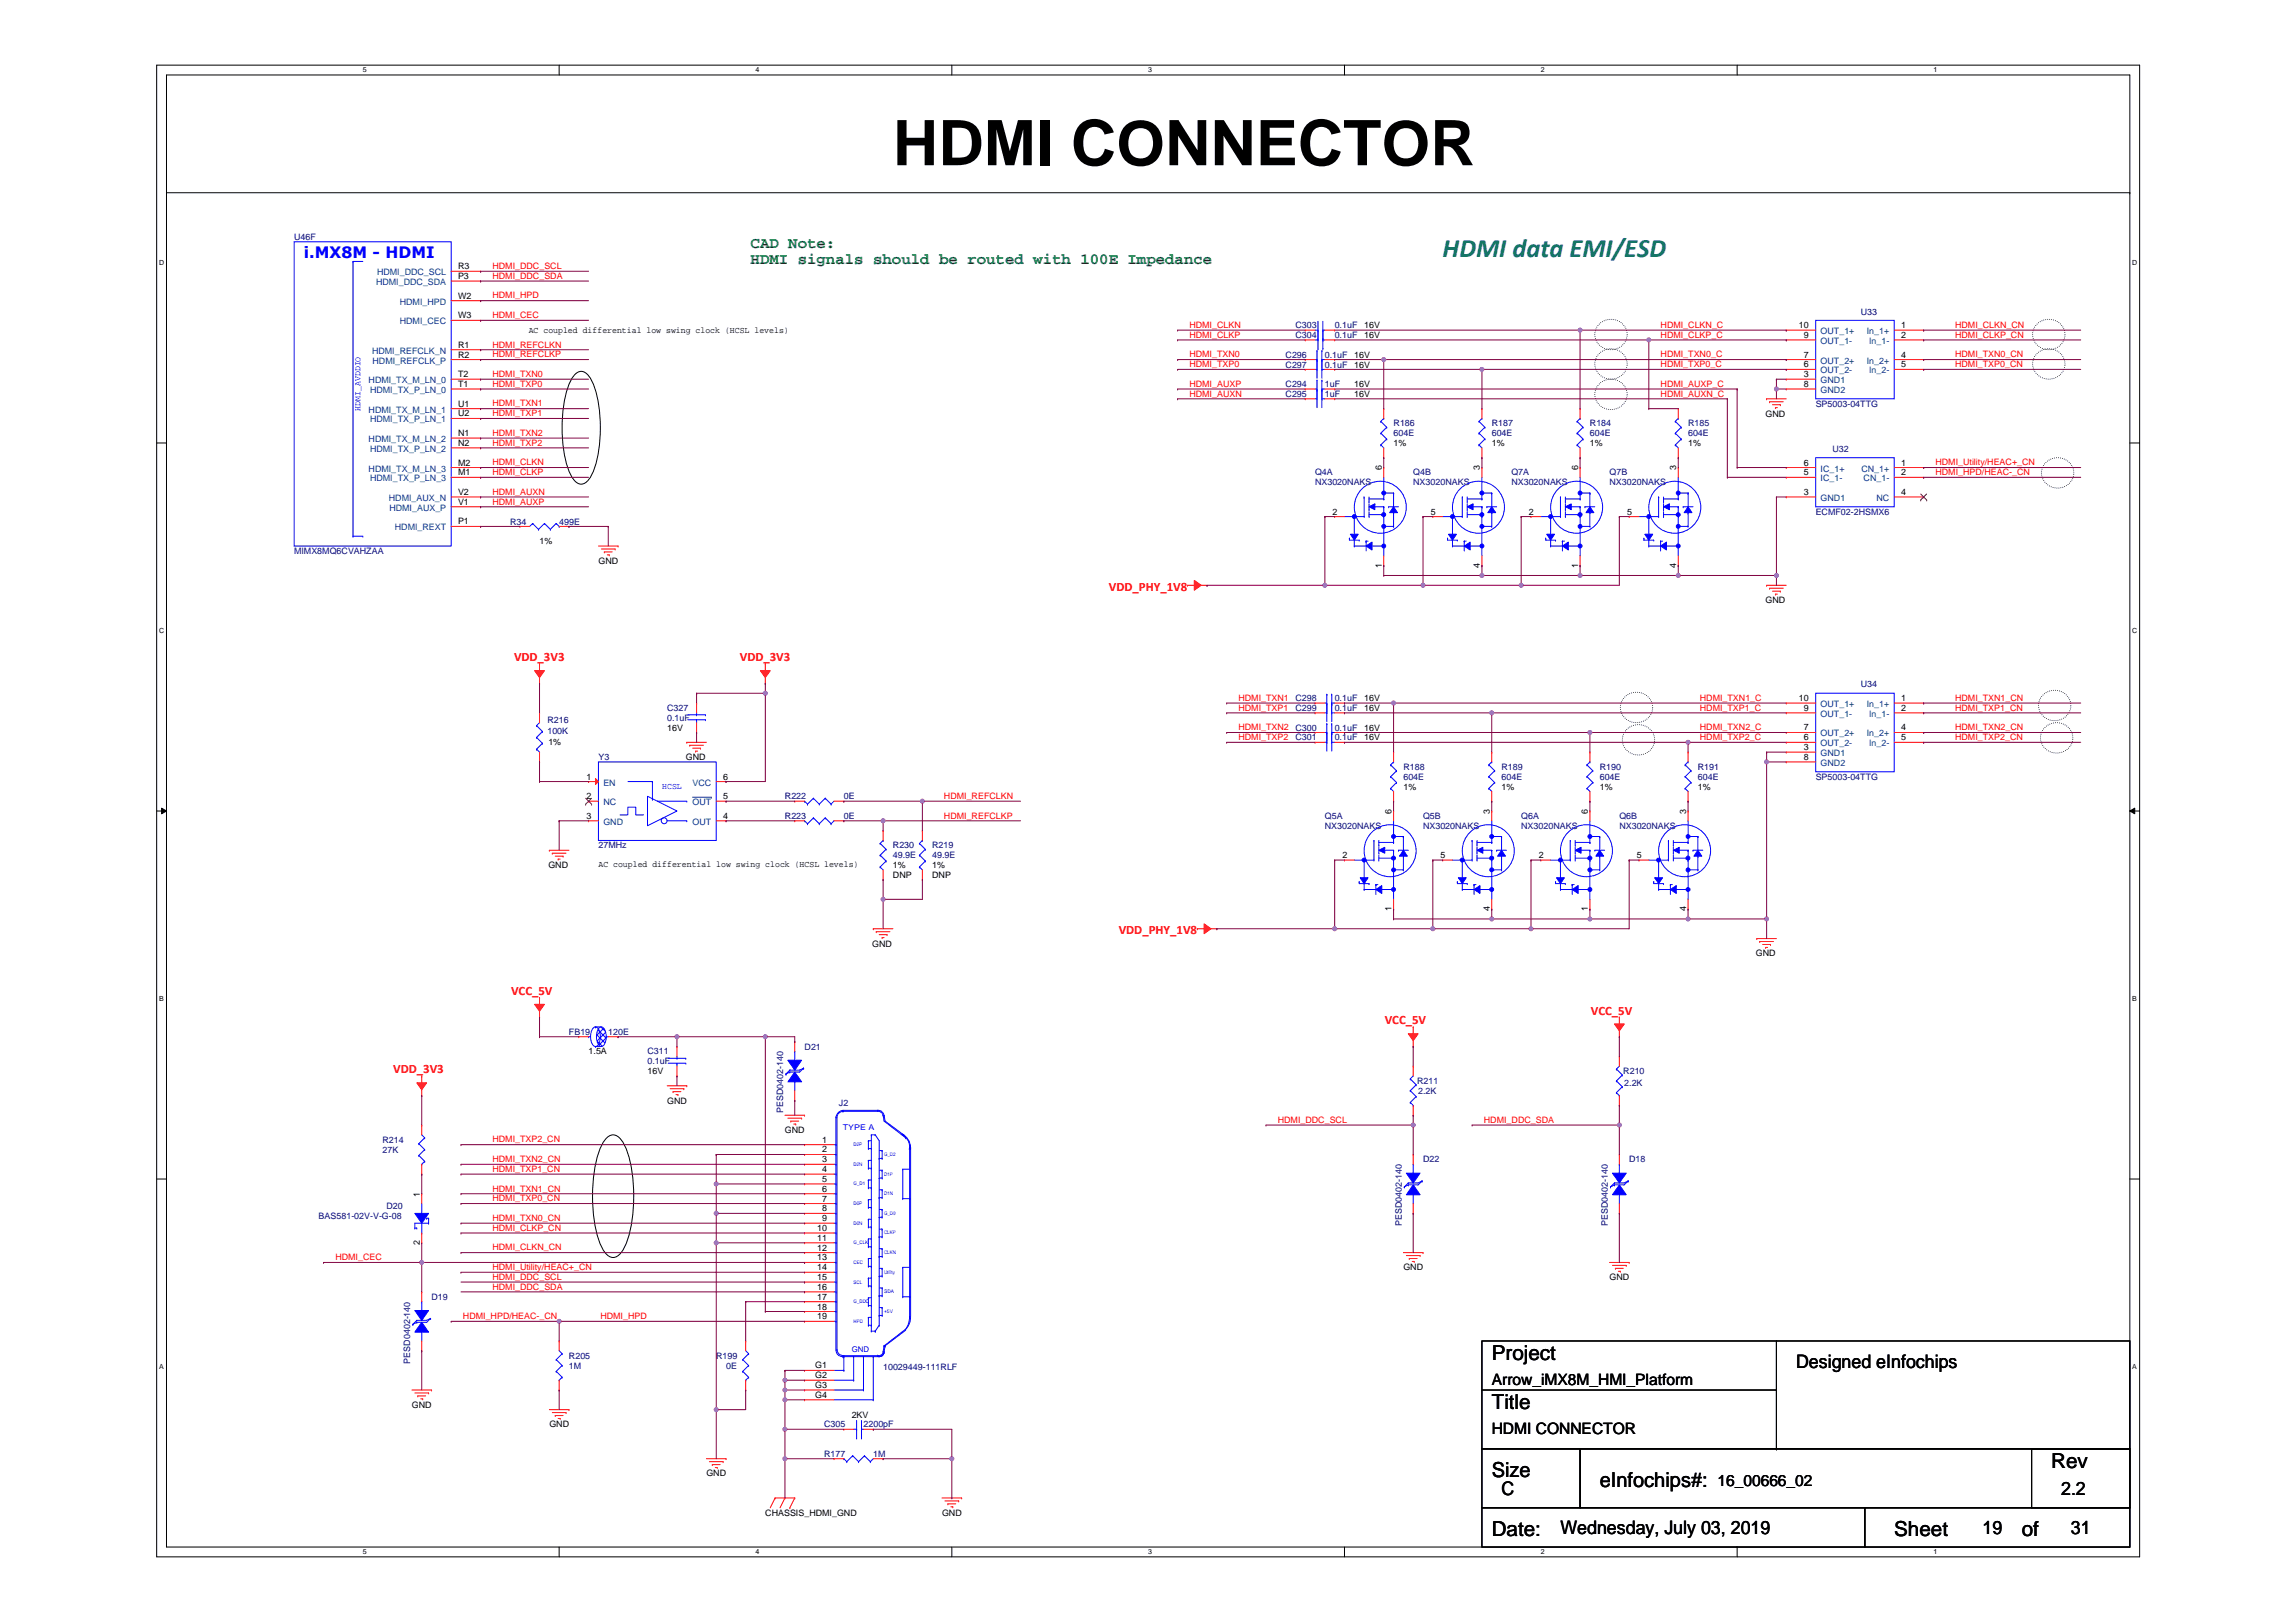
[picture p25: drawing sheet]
<svg xmlns="http://www.w3.org/2000/svg" width="297mm" height="210mm" viewBox="0 0 297 210" stroke-linecap="round" stroke-linejoin="round" font-family="sans-serif">
<defs><g id="words">
<text font-size="8.1" x="115.5" y="21.4">HDMI CONNECTOR</text>
<text font-size="3.4" fill="#008080" x="186.6" y="33.3">HDMI data EMI/ESD</text>
<g font-size="2.7">
<text x="193" y="175.9">Project</text>
<text x="193" y="182.3">Title</text>
<text x="193" y="191.2">Size</text>
<text x="265.4" y="189.9">Rev</text>
<text x="207" y="192.5">eInfochips#:</text>
<text x="193" y="198.8">Date:</text>
<text x="245.1" y="198.8">Sheet</text>
<text x="261.6" y="198.8">of</text>
</g>
<g font-size="2.4">
<text x="232.4" y="177">Designed eInfochips</text>
<text x="194.3" y="193.5">C</text>
<text x="266.6" y="193.5">2.2</text>
<text x="201.9" y="198.6">Wednesday, July 03, 2019</text>
<text x="256.5" y="198.6">19</text>
<text x="267.9" y="198.6">31</text>
</g>
<text font-size="2" fill="#00f" x="39.3" y="33.3">i.MX8M - HDMI</text>
<g font-size="2" fill="#008000">
<text x="97.1" y="32.1">CAD Note:</text>
<text x="97.1" y="34.1">HDMI signals should be routed with 100E Impedance</text>
</g>
<g font-size="2">
<text x="193" y="179.2">Arrow_iMX8M_HMI_Platform</text>
<text x="193" y="185.5">HDMI CONNECTOR</text>
<text x="222.2" y="192.3">16_00666_02</text>
</g>
<g font-size="1.7" fill="#f00">
<text x="143.5" y="76.4">VDD_PHY_1V8</text>
<text x="66.5" y="85.6">VDD_3V3</text>
<text x="95.7" y="85.6">VDD_3V3</text>
<text x="144.7" y="120.9">VDD_PHY_1V8</text>
<text x="66.1" y="128.8">VCC_5V</text>
<text x="205.8" y="131.3">VCC_5V</text>
<text x="179.1" y="132.6">VCC_5V</text>
<text x="50.9" y="138.9">VDD_3V3</text>
</g>
<g font-size="1.1" fill="#000080">
<text x="38" y="31.1">U46F</text>
<text x="240.7" y="40.7">U33</text>
<text x="166.3" y="47.6">C297</text>
<text x="166.3" y="46.3">C296</text>
<text x="167.6" y="43.8">C304</text>
<text x="167.6" y="42.5">C303</text>
<text x="171.4" y="47.6">0.1uF</text>
<text x="171.4" y="46.3">0.1uF</text>
<text x="172.7" y="43.8">0.1uF</text>
<text x="172.7" y="42.5">0.1uF</text>
<text x="166.3" y="51.4">C295</text>
<text x="166.3" y="50.1">C294</text>
<text x="171.4" y="51.4">1uF</text>
<text x="171.4" y="50.1">1uF</text>
<text x="234.9" y="52.6">SP5003-04TTG</text>
<text x="180.3" y="55.2">R186</text>
<text x="180.3" y="56.5">604E</text>
<text x="193" y="55.2">R187</text>
<text x="193" y="56.5">604E</text>
<text x="205.7" y="55.2">R184</text>
<text x="205.7" y="56.5">604E</text>
<text x="218.4" y="55.2">R185</text>
<text x="218.4" y="56.5">604E</text>
<text x="237.1" y="58.5">U32</text>
<text x="170.1" y="61.5">Q4A</text>
<text x="170.1" y="62.8">NX3020NAKS</text>
<text x="182.8" y="61.5">Q4B</text>
<text x="182.8" y="62.8">NX3020NAKS</text>
<text x="195.5" y="61.5">Q7A</text>
<text x="195.5" y="62.8">NX3020NAKS</text>
<text x="208.2" y="61.5">Q7B</text>
<text x="208.2" y="62.8">NX3020NAKS</text>
<text x="38" y="71.7">MIMX8MQ6CVAHZAA</text>
<text x="66" y="67.9">R34</text>
<text x="72.3" y="67.9">499E</text>
<text x="234.9" y="66.6">ECMF02-2HSMX6</text>
<text x="240.7" y="89">U34</text>
<text x="70.8" y="93.5">R216</text>
<text x="70.8" y="94.9">100K</text>
<text x="86.3" y="92">C327</text>
<text x="86.3" y="93.3">0.1uF</text>
<text x="167.6" y="94.6">C300</text>
<text x="167.6" y="90.7">C298</text>
<text x="167.6" y="95.8">C301</text>
<text x="167.6" y="92">C299</text>
<text x="172.7" y="94.6">0.1uF</text>
<text x="172.7" y="90.7">0.1uF</text>
<text x="172.7" y="95.8">0.1uF</text>
<text x="172.7" y="92">0.1uF</text>
<text x="77.4" y="98.4">Y3</text>
<text x="181.6" y="99.6">R188</text>
<text x="181.6" y="100.9">604E</text>
<text x="194.3" y="99.6">R189</text>
<text x="194.3" y="100.9">604E</text>
<text x="207" y="99.6">R190</text>
<text x="207" y="100.9">604E</text>
<text x="219.7" y="99.6">R191</text>
<text x="219.7" y="100.9">604E</text>
<text x="234.9" y="100.9">SP5003-04TTG</text>
<text x="101.5" y="103.4">R222</text>
<text x="101.5" y="106">R223</text>
<text x="109.2" y="103.4">0E</text>
<text x="109.2" y="106">0E</text>
<text x="171.4" y="106">Q5A</text>
<text x="171.4" y="107.3">NX3020NAKS</text>
<text x="184.1" y="106">Q5B</text>
<text x="184.1" y="107.3">NX3020NAKS</text>
<text x="196.8" y="106">Q6A</text>
<text x="196.8" y="107.3">NX3020NAKS</text>
<text x="209.5" y="106">Q6B</text>
<text x="209.5" y="107.3">NX3020NAKS</text>
<text x="77.4" y="109.8">27MHz</text>
<text x="115.5" y="109.8">R230</text>
<text x="115.5" y="111.1">49.9E</text>
<text x="120.6" y="109.8">R219</text>
<text x="120.6" y="111.1">49.9E</text>
<text x="73.6" y="133.9">FB19</text>
<text x="78.7" y="133.9">120E</text>
<text x="83.8" y="136.5">C311</text>
<text x="83.8" y="137.7">0.1uF</text>
<text x="104.1" y="135.8">D21</text>
<text x="108.5" y="143.1">J2</text>
<text x="183.3" y="140.3">R211</text>
<text x="183.5" y="141.5">2.2K</text>
<text x="210" y="139">R210</text>
<text x="210.1" y="140.5">2.2K</text>
<text x="49.5" y="147.9">R214</text>
<text x="49.5" y="149.2">27K</text>
<text x="101.3" y="144.1" transform="rotate(-90 101.3 144.1)">PESD0402-140</text>
<text x="184.1" y="150.4">D22</text>
<text x="210.8" y="150.4">D18</text>
<text x="41.2" y="157.8">BAS581-02V-V-G-08</text>
<text x="50" y="156.4">D20</text>
<text x="181.3" y="158.7" transform="rotate(-90 181.3 158.7)">PESD0402-140</text>
<text x="208" y="158.7" transform="rotate(-90 208 158.7)">PESD0402-140</text>
<text x="55.8" y="168.2">D19</text>
<text x="53.1" y="176.5" transform="rotate(-90 53.1 176.5)">PESD0402-140</text>
<text x="73.6" y="175.8">R205</text>
<text x="73.6" y="177.1">1M</text>
<text x="92.7" y="175.8">R199</text>
<text x="93.9" y="177.1">0E</text>
<text x="114.3" y="177.2">10029449-111RLF</text>
<text x="106.6" y="184.7">C305</text>
<text x="111.7" y="184.7">2200pF</text>
<text x="106.6" y="188.5">R177</text>
<text x="113" y="188.5">1M</text>
</g>
<g font-size="1.1" fill="#004080">
<text x="48.8" y="35.6">HDMI_DDC_SCL</text>
<text x="48.6" y="36.9">HDMI_DDC_SDA</text>
<text x="51.7" y="42">HDMI_CEC</text>
<text x="51.7" y="39.4">HDMI_HPD</text>
<text x="48.1" y="45.8">HDMI_REFCLK_N</text>
<text x="48.2" y="47">HDMI_REFCLK_P</text>
<text x="235.5" y="43.2">OUT_1+</text>
<text x="235.5" y="44.5">OUT_1-</text>
<text x="235.5" y="47">OUT_2+</text>
<text x="241.5" y="43.2">In_1+</text>
<text x="241.5" y="47">In_2+</text>
<text x="241.8" y="44.5">In_1-</text>
<text x="47.7" y="49.6">HDMI_TX_M_LN_0</text>
<text x="47.7" y="53.4">HDMI_TX_M_LN_1</text>
<text x="47.9" y="50.9">HDMI_TX_P_LN_0</text>
<text x="235.5" y="48.3">OUT_2-</text>
<text x="235.5" y="49.6">GND1</text>
<text x="235.5" y="50.9">GND2</text>
<text x="241.8" y="48.3">In_2-</text>
<text x="47.7" y="57.2">HDMI_TX_M_LN_2</text>
<text x="47.9" y="58.5">HDMI_TX_P_LN_2</text>
<text x="47.9" y="54.7">HDMI_TX_P_LN_1</text>
<text x="47.7" y="61">HDMI_TX_M_LN_3</text>
<text x="47.9" y="62.3">HDMI_TX_P_LN_3</text>
<text x="50.3" y="64.8">HDMI_AUX_N</text>
<text x="235.5" y="61">IC_1+</text>
<text x="235.5" y="62.3">IC_1-</text>
<text x="235.5" y="64.8">GND1</text>
<text x="240.8" y="61">CN_1+</text>
<text x="241.1" y="62.3">CN_1-</text>
<text x="242.8" y="64.8">NC</text>
<text x="50.4" y="66.1">HDMI_AUX_P</text>
<text x="51.1" y="68.6">HDMI_REXT</text>
<text x="235.5" y="91.5">OUT_1+</text>
<text x="235.5" y="92.8">OUT_1-</text>
<text x="235.5" y="95.3">OUT_2+</text>
<text x="241.5" y="91.5">In_1+</text>
<text x="241.5" y="95.3">In_2+</text>
<text x="241.8" y="92.8">In_1-</text>
<text x="78.1" y="101.7">EN</text>
<text x="89.6" y="101.7">VCC</text>
<text x="235.5" y="96.6">OUT_2-</text>
<text x="235.5" y="97.8">GND1</text>
<text x="235.5" y="99.1">GND2</text>
<text x="241.8" y="96.6">In_2-</text>
<text x="78.1" y="106.7">GND</text>
<text x="78.1" y="104.2">NC</text>
<text x="89.6" y="106.7">OUT</text>
<text x="89.6" y="104.2">OUT</text>
</g>
<g font-size="1.1">
<text x="59.3" y="34.8">R3</text>
<text x="59.3" y="41.2">W3</text>
<text x="59.3" y="38.7">W2</text>
<text x="59.3" y="36.1">P3</text>
<text x="59.3" y="45">R1</text>
<text x="59.3" y="46.3">R2</text>
<text x="68.4" y="43.1">AC coupled differential low swing clock (HCSL levels)</text>
<text x="175.2" y="47.6">16V</text>
<text x="175.2" y="46.3">16V</text>
<text x="176.5" y="43.8">16V</text>
<text x="176.5" y="42.5">16V</text>
<text x="232.7" y="42.5">10</text>
<text x="233.4" y="43.7">9</text>
<text x="233.4" y="46.3">7</text>
<text x="233.4" y="47.5">6</text>
<text x="245.9" y="42.5">1</text>
<text x="245.9" y="43.7">2</text>
<text x="245.9" y="46.3">4</text>
<text x="245.9" y="47.5">5</text>
<text x="59.3" y="50.1">T1</text>
<text x="59.3" y="48.8">T2</text>
<text x="59.3" y="53.9">U2</text>
<text x="59.3" y="52.6">U1</text>
<text x="175.2" y="51.4">16V</text>
<text x="175.2" y="50.1">16V</text>
<text x="228.4" y="53.9">GND</text>
<text x="233.4" y="48.8">3</text>
<text x="233.4" y="50.1">8</text>
<text x="59.3" y="57.7">N2</text>
<text x="59.3" y="56.4">N1</text>
<text x="180.3" y="57.7">1%</text>
<text x="193" y="57.7">1%</text>
<text x="205.7" y="57.7">1%</text>
<text x="218.4" y="57.7">1%</text>
<text x="59.3" y="65.3">V1</text>
<text x="59.3" y="64.1">V2</text>
<text x="59.3" y="61.5">M1</text>
<text x="59.3" y="60.2">M2</text>
<text x="178.8" y="60.9" transform="rotate(-90 178.8 60.9)">6</text>
<text x="191.5" y="60.9" transform="rotate(-90 191.5 60.9)">3</text>
<text x="204.2" y="60.9" transform="rotate(-90 204.2 60.9)">6</text>
<text x="216.9" y="60.9" transform="rotate(-90 216.9 60.9)">3</text>
<text x="233.4" y="60.2">6</text>
<text x="233.4" y="61.5">5</text>
<text x="233.4" y="64.1">3</text>
<text x="245.9" y="60.2">1</text>
<text x="245.9" y="61.5">2</text>
<text x="245.9" y="64.1">4</text>
<text x="59.3" y="67.9">P1</text>
<text x="69.8" y="70.4">1%</text>
<text x="172.4" y="66.6">2</text>
<text x="185.1" y="66.6">5</text>
<text x="197.8" y="66.6">2</text>
<text x="210.5" y="66.6">5</text>
<text x="77.4" y="73">GND</text>
<text x="178.8" y="73.5" transform="rotate(-90 178.8 73.5)">1</text>
<text x="191.5" y="73.5" transform="rotate(-90 191.5 73.5)">4</text>
<text x="204.2" y="73.5" transform="rotate(-90 204.2 73.5)">1</text>
<text x="216.9" y="73.5" transform="rotate(-90 216.9 73.5)">4</text>
<text x="228.4" y="78">GND</text>
<text x="86.3" y="94.6">16V</text>
<text x="176.5" y="94.6">16V</text>
<text x="176.5" y="90.7">16V</text>
<text x="176.5" y="95.8">16V</text>
<text x="176.5" y="92">16V</text>
<text x="232.7" y="90.7">10</text>
<text x="233.4" y="92">9</text>
<text x="233.4" y="94.5">7</text>
<text x="233.4" y="95.8">6</text>
<text x="245.9" y="90.7">1</text>
<text x="245.9" y="92">2</text>
<text x="245.9" y="94.5">4</text>
<text x="245.9" y="95.8">5</text>
<text x="70.9" y="96.5">1%</text>
<text x="75.9" y="100.9">1</text>
<text x="88.7" y="98.4">GND</text>
<text x="93.5" y="100.9">6</text>
<text x="233.4" y="97.1">3</text>
<text x="233.4" y="98.3">8</text>
<text x="75.9" y="106">3</text>
<text x="75.9" y="103.4">2</text>
<text x="93.5" y="106">4</text>
<text x="93.5" y="103.4">5</text>
<text x="180" y="105.3" transform="rotate(-90 180 105.3)">6</text>
<text x="181.6" y="102.2">1%</text>
<text x="192.7" y="105.3" transform="rotate(-90 192.7 105.3)">3</text>
<text x="194.3" y="102.2">1%</text>
<text x="205.4" y="105.3" transform="rotate(-90 205.4 105.3)">6</text>
<text x="207" y="102.2">1%</text>
<text x="218.1" y="105.3" transform="rotate(-90 218.1 105.3)">3</text>
<text x="219.7" y="102.2">1%</text>
<text x="70.9" y="112.3">GND</text>
<text x="77.4" y="112.2">AC coupled differential low swing clock (HCSL levels)</text>
<text x="115.5" y="112.3">1%</text>
<text x="115.5" y="113.6">DNP</text>
<text x="120.6" y="112.3">1%</text>
<text x="120.6" y="113.6">DNP</text>
<text x="173.7" y="111">2</text>
<text x="186.4" y="111">5</text>
<text x="199.1" y="111">2</text>
<text x="211.8" y="111">5</text>
<text x="180" y="117.9" transform="rotate(-90 180 117.9)">1</text>
<text x="192.7" y="117.9" transform="rotate(-90 192.7 117.9)">4</text>
<text x="205.4" y="117.9" transform="rotate(-90 205.4 117.9)">1</text>
<text x="218.1" y="117.9" transform="rotate(-90 218.1 117.9)">4</text>
<text x="112.9" y="122.5">GND</text>
<text x="227.2" y="123.8">GND</text>
<text x="76.2" y="136.5">1.5A</text>
<text x="83.8" y="139">16V</text>
<text x="86.3" y="142.8">GND</text>
<text x="101.5" y="146.6">GND</text>
<text x="106.4" y="147.9">1</text>
<text x="106.4" y="149.1">2</text>
<text x="54.3" y="154.9" transform="rotate(-90 54.3 154.9)">1</text>
<text x="106.4" y="150.4">3</text>
<text x="106.4" y="151.7">4</text>
<text x="106.4" y="153">5</text>
<text x="106.4" y="154.2">6</text>
<text x="106.4" y="155.5">7</text>
<text x="54.3" y="161.1" transform="rotate(-90 54.3 161.1)">2</text>
<text x="105.7" y="159.3">10</text>
<text x="105.7" y="160.6">11</text>
<text x="105.7" y="161.8">12</text>
<text x="106.4" y="156.8">8</text>
<text x="106.4" y="158">9</text>
<text x="105.7" y="163.1">13</text>
<text x="105.7" y="164.4">14</text>
<text x="105.7" y="165.7">15</text>
<text x="105.7" y="166.9">16</text>
<text x="181.6" y="164.4">GND</text>
<text x="208.2" y="165.7">GND</text>
<text x="105.7" y="168.2">17</text>
<text x="105.7" y="169.5">18</text>
<text x="105.7" y="170.7">19</text>
<text x="105.5" y="177.1">G1</text>
<text x="105.5" y="178.4">G2</text>
<text x="105.5" y="179.6">G3</text>
<text x="53.3" y="182.2">GND</text>
<text x="71.1" y="184.7">GND</text>
<text x="105.5" y="180.9">G4</text>
<text x="110.2" y="183.5">2KV</text>
<text x="91.4" y="191.1">GND</text>
<text x="99" y="196.2">CHASSIS_HDMI_GND</text>
<text x="121.9" y="196.2">GND</text>
</g>
<g font-size="1.1" fill="#f00">
<text x="63.7" y="34.8">HDMI_DDC_SCL</text>
<text x="63.7" y="36.1">HDMI_DDC_SDA</text>
<text x="63.7" y="38.6">HDMI_HPD</text>
<text x="63.7" y="41.2">HDMI_CEC</text>
<text x="63.7" y="45">HDMI_REFCLKN</text>
<text x="63.7" y="46.2">HDMI_REFCLKP</text>
<text x="153.9" y="42.4">HDMI_CLKN</text>
<text x="153.9" y="43.7">HDMI_CLKP</text>
<text x="153.9" y="46.2">HDMI_TXN0</text>
<text x="153.9" y="47.5">HDMI_TXP0</text>
<text x="214.8" y="46.2">HDMI_TXN0_C</text>
<text x="214.8" y="47.5">HDMI_TXP0_C</text>
<text x="214.8" y="42.4">HDMI_CLKN_C</text>
<text x="214.8" y="43.7">HDMI_CLKP_C</text>
<text x="252.9" y="46.2">HDMI_TXN0_CN</text>
<text x="252.9" y="47.5">HDMI_TXP0_CN</text>
<text x="252.9" y="43.7">HDMI_CLKP_CN</text>
<text x="252.9" y="42.4">HDMI_CLKN_CN</text>
<text x="63.7" y="48.8">HDMI_TXN0</text>
<text x="63.7" y="50.1">HDMI_TXP0</text>
<text x="63.7" y="52.6">HDMI_TXN1</text>
<text x="63.7" y="53.9">HDMI_TXP1</text>
<text x="153.9" y="50.1">HDMI_AUXP</text>
<text x="153.9" y="51.3">HDMI_AUXN</text>
<text x="214.8" y="50.1">HDMI_AUXP_C</text>
<text x="214.8" y="51.3">HDMI_AUXN_C</text>
<text x="63.7" y="56.4">HDMI_TXN2</text>
<text x="63.7" y="57.7">HDMI_TXP2</text>
<text x="63.7" y="60.2">HDMI_CLKN</text>
<text x="63.7" y="61.5">HDMI_CLKP</text>
<text x="63.7" y="64">HDMI_AUXN</text>
<text x="63.7" y="65.3">HDMI_AUXP</text>
<text x="250.4" y="61.5">HDMI_HPD/HEAC-_CN</text>
<text x="250.4" y="60.2">HDMI_Utility/HEAC+_CN</text>
<text x="160.2" y="90.7">HDMI_TXN1</text>
<text x="160.2" y="92">HDMI_TXP1</text>
<text x="160.2" y="94.5">HDMI_TXN2</text>
<text x="160.2" y="95.8">HDMI_TXP2</text>
<text x="219.9" y="90.7">HDMI_TXN1_C</text>
<text x="219.9" y="92">HDMI_TXP1_C</text>
<text x="219.9" y="94.5">HDMI_TXN2_C</text>
<text x="219.9" y="95.8">HDMI_TXP2_C</text>
<text x="252.9" y="90.7">HDMI_TXN1_CN</text>
<text x="252.9" y="92">HDMI_TXP1_CN</text>
<text x="252.9" y="94.5">HDMI_TXN2_CN</text>
<text x="252.9" y="95.8">HDMI_TXP2_CN</text>
<text x="122.1" y="105.9">HDMI_REFCLKP</text>
<text x="122.1" y="103.4">HDMI_REFCLKN</text>
<text x="63.7" y="147.8">HDMI_TXP2_CN</text>
<text x="165.3" y="145.3">HDMI_DDC_SCL</text>
<text x="192" y="145.3">HDMI_DDC_SDA</text>
<text x="63.7" y="150.4">HDMI_TXN2_CN</text>
<text x="63.7" y="151.7">HDMI_TXP1_CN</text>
<text x="63.7" y="154.2">HDMI_TXN1_CN</text>
<text x="63.7" y="155.5">HDMI_TXP0_CN</text>
<text x="63.7" y="158">HDMI_TXN0_CN</text>
<text x="63.7" y="159.3">HDMI_CLKP_CN</text>
<text x="63.7" y="161.8">HDMI_CLKN_CN</text>
<text x="43.4" y="163.1">HDMI_CEC</text>
<text x="63.7" y="164.4">HDMI_Utility/HEAC+_CN</text>
<text x="63.7" y="165.6">HDMI_DDC_SCL</text>
<text x="63.7" y="166.9">HDMI_DDC_SDA</text>
<text x="59.9" y="170.7">HDMI_HPD/HEAC-_CN</text>
<text x="77.7" y="170.7">HDMI_HPD</text>
</g>
<g font-size="1.1" fill="#00f">
<text x="46.6" y="53.1" transform="rotate(-90 46.6 53.1)">HDMI_AVDDIO</text>
<text x="85.7" y="102.1">HCSL</text>
</g>
<g font-size="1" fill="#00f">
<text x="109" y="146.3">TYPE A</text>
<text x="110.2" y="175">GND</text>
</g>
<g font-size=".9">
<text x="46.9" y="9.4">5</text>
<text x="97.7" y="9.4">4</text>
<text x="148.5" y="9.4">3</text>
<text x="199.3" y="9.4">2</text>
<text x="250.1" y="9.4">1</text>
<text x="20.6" y="34.3">D</text>
<text x="275.9" y="34.3">D</text>
<text x="20.6" y="82">C</text>
<text x="275.9" y="82">C</text>
<text x="20.6" y="129.6">B</text>
<text x="275.9" y="129.6">B</text>
<text x="20.6" y="177.2">A</text>
<text x="275.9" y="177.2">A</text>
<text x="46.9" y="201.1">5</text>
<text x="97.7" y="201.1">4</text>
<text x="148.5" y="201.1">3</text>
<text x="199.3" y="201.1">2</text>
<text x="250.1" y="201.1">1</text>
</g>
<g font-size=".6" fill="#00f">
<text x="110.4" y="148.3">D2P</text>
<text x="114.4" y="149.6">G_D2</text>
<text x="110.4" y="153.4">G_D1</text>
<text x="110.4" y="155.9">D0P</text>
<text x="110.4" y="150.9">D2N</text>
<text x="114.4" y="154.7">D1N</text>
<text x="114.4" y="152.1">D1P</text>
<text x="110.4" y="161">G_CLK</text>
<text x="110.4" y="158.5">D0N</text>
<text x="114.4" y="157.2">G_D0</text>
<text x="114.4" y="159.8">CLKP</text>
<text x="110.4" y="163.6">CEC</text>
<text x="110.4" y="166.1">SCL</text>
<text x="114.4" y="162.3">CLKN</text>
<text x="114.4" y="167.4">SDA</text>
<text x="114.4" y="164.8">Utility</text>
<text x="110.4" y="168.6">G_DDC</text>
<text x="110.4" y="171.2">HPD</text>
<text x="114.4" y="169.9">+5V</text>
</g>
</g></defs>
<path d="M20.3 8.4h256.5v193.1h-256.5zM21.5 9.7h254v190.5h-254z" fill="none" stroke="#000" stroke-width=".13"/>
<g fill="#fff">
<path d="M46.9 8.6h.5v1h-.5z"/>
<path d="M46.9 200.3h.5v1h-.5z"/>
</g>
<path d="M72.3 8.4v1.3M72.3 200.2v1.3" fill="none" stroke="#000" stroke-width=".13"/>
<g fill="#fff">
<path d="M97.7 8.6h.5v1h-.5z"/>
<path d="M97.7 200.3h.5v1h-.5z"/>
</g>
<path d="M123.1 8.4v1.3M123.1 200.2v1.3" fill="none" stroke="#000" stroke-width=".13"/>
<g fill="#fff">
<path d="M148.5 8.6h.5v1h-.5z"/>
<path d="M148.5 200.3h.5v1h-.5z"/>
</g>
<path d="M173.9 8.4v1.3M173.9 200.2v1.3" fill="none" stroke="#000" stroke-width=".13"/>
<g fill="#fff">
<path d="M199.3 8.6h.5v1h-.5z"/>
<path d="M199.3 200.3h.5v1h-.5z"/>
</g>
<path d="M224.7 8.4v1.3M224.7 200.2v1.3" fill="none" stroke="#000" stroke-width=".13"/>
<g fill="#fff">
<path d="M250.1 8.6h.5v1h-.5z"/>
<path d="M250.1 200.3h.5v1h-.5z"/>
<path d="M20.6 33.5h.6v1h-.6z"/>
<path d="M275.9 33.5h.6v1h-.6z"/>
<path d="M20.6 81.1h.6v1.1h-.6z"/>
<path d="M275.9 81.1h.6v1.1h-.6z"/>
</g>
<path d="M20.3 57.3h1.2M275.5 57.3h1.3" fill="none" stroke="#000" stroke-width=".13"/>
<g fill="#fff">
<path d="M20.6 128.8h.6v1h-.6z"/>
<path d="M275.9 128.8h.6v1h-.6z"/>
</g>
<path d="M20.3 105h1.2M20.9 104.6l.6 .4-.6 .3zM275.5 105l.7-.4v.7zM275.5 105h1.3" fill="none" stroke="#000" stroke-width=".13"/>
<path d="M20.9 104.6l.6 .4-.6 .3zM275.5 105l.7-.4v.7z" fill="#000"/>
<g fill="#fff">
<path d="M20.6 176.4h.6v1h-.6z"/>
<path d="M275.8 176.4h.7v1h-.7z"/>
</g>
<path d="M21.5 24.9h254M275.5 24.9h.1M74.3 48.5a1.04 1.04 0 0 1 1.8 0 10 10 0 0 1 1.5 5.5 15.7 15.7 0 0 1-1.2 7.7 1.29 1.29 0 0 1-1.7 .8 4.1 4.1 0 0 1-1.4-2.4 18.7 18.7 0 0 1 .3-10.3zM20.3 152.6h1.2M78.5 147.3a1.08 1.08 0 0 1 1.7 0 9.2 9.2 0 0 1 1.6 5 18.8 18.8 0 0 1-.9 8.9 2.11 2.11 0 0 1-1.6 1.5 2.11 2.11 0 0 1-1.6-1.5 19.4 19.4 0 0 1 0-12.8zM275.5 152.6h1.3" fill="none" stroke="#000" stroke-width=".13"/>
<path d="M206.9 45.7a2.08 2.08 0 0 1 2.5-.3 2.08 2.08 0 0 1 1 2.2 2.09 2.09 0 0 1-2.5 1.4 2.09 2.09 0 0 1-1.5-2.4l.2-.5zM206.9 49.6a2.08 2.08 0 0 1 2.5-.3 2.08 2.08 0 0 1 1 2.3 2.09 2.09 0 0 1-2.5 1.4 2.09 2.09 0 0 1-1.5-2.5l.2-.5zM206.9 41.9a2.08 2.08 0 0 1 2.5-.3 2.08 2.08 0 0 1 1 2.2 2.09 2.09 0 0 1-2.5 1.4 2.09 2.09 0 0 1-1.5-2.4l.2-.5zM263.6 45.7a2.08 2.08 0 0 1 2.4-.3 2.08 2.08 0 0 1 1.1 2.2 2.09 2.09 0 0 1-2.5 1.4 2.09 2.09 0 0 1-1.6-2.4l.3-.5zM263.6 41.9a2.08 2.08 0 0 1 2.4-.3 2.08 2.08 0 0 1 1.1 2.2 2.09 2.09 0 0 1-2.5 1.4 2.09 2.09 0 0 1-1.6-2.4l.3-.5zM264.7 59.8a2.08 2.08 0 0 1 2.5-.3 2.08 2.08 0 0 1 1 2.2 2.09 2.09 0 0 1-2.5 1.4 2.09 2.09 0 0 1-1.5-2.4l.2-.5zM210.2 90.2a2.08 2.08 0 0 1 2.5-.4 2.08 2.08 0 0 1 1 2.3 2.09 2.09 0 0 1-2.5 1.4 2.09 2.09 0 0 1-1.5-2.5l.2-.4zM210.5 94.4a2.08 2.08 0 0 1 2.5-.4 2.08 2.08 0 0 1 1 2.3 2.09 2.09 0 0 1-2.5 1.4 2.09 2.09 0 0 1-1.5-2.5l.2-.5zM264.3 89.9a2.08 2.08 0 0 1 2.5-.3 2.08 2.08 0 0 1 1 2.2 2.09 2.09 0 0 1-2.5 1.4 2.09 2.09 0 0 1-1.5-2.4l.2-.5zM264.6 94.1a2.08 2.08 0 0 1 2.5-.4 2.08 2.08 0 0 1 1 2.3 2.09 2.09 0 0 1-2.5 1.4 2.09 2.09 0 0 1-1.5-2.4l.2-.5z" fill="none" stroke="#000" stroke-width=".13" stroke-dasharray="0 .3"/>
<path d="M77.4 70.7h2.6M77.8 71h1.8M78.2 71.4h.1M78.2 71.4h1M78.6 71.8h.2M78.8 71.8h.1M79.6 71h.1M80 70.7h.1M155.3 75.7h.9M156.2 75.7h.1" fill="none" stroke="#f00" stroke-width=".13"/>
<path d="M154.5 75.1l.9 .6-.9 .7z" fill-rule="evenodd" fill="#f00"/>
<g fill="none" stroke="#f00" stroke-width=".13">
<path d="M153.6 75.7h.1M153.6 75.7h1.4M154.5 75.1l.9 .6-.9 .7zM228.6 75.7h.1M228.6 75.7h2.5M228.9 76.1h.1M228.9 76.1h1.8M229.3 76.5h1M229.7 76.9h.1M229.7 76.9h.2M230.3 76.5h.1M156.5 120.2h.9"/>
<path d="M157.4 120.2h.1"/>
</g>
<path d="M155.8 119.6l.9 .6-.9 .6z" fill-rule="evenodd" fill="#f00"/>
<g fill="none" stroke="#f00" stroke-width=".13">
<path d="M69.8 88.4h.1M69.8 87.6v.8M155.8 119.6l.9 .6-.9 .6zM154.9 120.2h.1M154.9 120.2h1.4M227.3 121.5h.1M227.3 121.5h2.5M227.7 121.8h.1M227.7 121.8h1.7M228 122.2h1.1M228.4 122.6h.1M228.4 122.6h.3"/>
<path d="M229.1 122.2h.1"/>
</g>
<path d="M69.2 86.8h1.2l-.6 .9z" fill-rule="evenodd" fill="#f00"/>
<path d="M69.2 86.8h1.2l-.6 .9zM69.8 85.9h.1M69.8 85.9v1.4M99 88.4h.1M99 87.6v.8" fill="none" stroke="#f00" stroke-width=".13"/>
<path d="M98.4 86.8h1.2l-.6 .9z" fill-rule="evenodd" fill="#f00"/>
<g fill="none" stroke="#f00" stroke-width=".13">
<path d="M228.6 51.6h.1M228.6 51.6h2.5M228.9 52h.1M228.9 52h1.8M229.3 52.4h1M229.7 52.8h.1M229.7 52.8h.2M230.3 52.4h.1M88.9 96.1h.1M88.9 96.1h2.5M89.2 96.4h.1M89.2 96.4h1.8"/>
<path d="M89.6 96.8h1M90 97.2h.1M90 97.2h.2M90.6 96.8h.1M98.4 86.8h1.2l-.6 .9zM99 85.9h.1M99 85.9v1.4M71.1 110h.1M71.1 110h2.5M71.5 110.4h.1M71.5 110.4h1.7M71.8 110.8h1"/>
<path d="M72.2 111.2h.1M72.2 111.2h.3M72.8 110.8h.1M113 120.2h.1M113 120.2h2.5M113.4 120.6h.1M113.4 120.6h1.7M113.7 121h1.1M114.1 121.3h.1M114.1 121.3h.3M114.8 121h.1M182.8 135.4h.1"/>
<path d="M182.8 134.5v.9"/>
</g>
<path d="M182.2 133.8h1.3l-.7 .9z" fill-rule="evenodd" fill="#f00"/>
<path d="M182.2 133.8h1.3l-.7 .9zM182.8 132.9h.1M182.8 132.9v1.4M209.5 134.2h.1M209.5 133.3v.9" fill="none" stroke="#f00" stroke-width=".13"/>
<path d="M208.9 132.5h1.2l-.6 .9z" fill-rule="evenodd" fill="#f00"/>
<g fill="none" stroke="#f00" stroke-width=".13">
<path d="M69.8 131.6h.1M69.8 130.7v.9M208.9 132.5h1.2l-.6 .9zM209.5 131.6h.1M209.5 131.6v1.4M181.6 162.1h2.5M181.9 162.5h1.8M182.3 162.9h.1M182.3 162.9h1M182.7 163.2h.3M183 163.2h.1M183.7 162.5h.1"/>
<path d="M184.1 162.1h.1M208.2 163.4h2.6M208.6 163.8h1.8M209 164.1h.1M209 164.1h1M209.4 164.5h.2M209.6 164.5h.1M210.4 163.8h.1M210.8 163.4h.1"/>
</g>
<path d="M69.2 130h1.2l-.6 .9z" fill-rule="evenodd" fill="#f00"/>
<g fill="none" stroke="#f00" stroke-width=".13">
<path d="M69.2 130h1.2l-.6 .9zM69.8 129.1h.1M69.8 129.1v1.4M54.6 141.8h.1M54.6 140.9v.9M86.3 140.5h2.6M86.7 140.9h1.8M87.1 141.3h.1M87.1 141.3h1M87.5 141.7h.2M87.7 141.7h.1M88.5 140.9h.1"/>
<path d="M88.9 140.5h.1M101.6 144.3h2.5M101.9 144.7h1.8M102.3 145.1h.1M102.3 145.1h1M102.7 145.5h.2M102.9 145.5h.1M103.7 144.7h.1M104.1 144.3h.1M53.3 179.9h2.5M55.8 179.9h.1M53.7 180.3h1.7"/>
<path d="M54.1 180.6h.1M54.1 180.6h1M54.4 181h.3M54.7 181h.1M55.4 180.3h.1M71.1 182.4h2.5M71.5 182.8h1.7M71.8 183.2h.1M71.8 183.2h1M72.2 183.6h.3M72.5 183.6h.1M73.2 182.8h.1"/>
<path d="M73.6 182.4h.1M91.4 188.8h2.5M91.8 189.2h1.7M92.2 189.5h.1M92.2 189.5h1M92.5 189.9h.3M92.8 189.9h.1M93.5 189.2h.1M93.9 188.8h.1"/>
</g>
<path d="M53.9 140.1h1.3l-.6 .9z" fill-rule="evenodd" fill="#f00"/>
<g fill="none" stroke="#f00" stroke-width=".13">
<path d="M168.9 44h.1M168.9 44h1.2M171.4 44h1.3M172.7 44h.1M217.1 59.2h.1M217.1 52.9h.1M217.1 52.9v1.3M217.1 58v1.2M114.3 113.8h.1M114.3 107.5h.1M114.3 107.5v1.3M114.3 112.6v1.2"/>
<path d="M54.6 139.2h.1M54.6 139.2v1.4M53.9 140.1h1.3l-.6 .9zM100.3 193.9h.1M100.3 193.9l-.7 1.2M100.3 193.9h2.5M101.6 193.9h.1M101.6 193.9l-.7 1.2M102.2 195.1h.1M102.8 193.9h.1M102.8 193.9l-.6 1.2M121.9 193.9h2.5"/>
<path d="M122.3 194.2h1.7M122.6 194.6h.1M122.6 194.6h1M123 195h.3M123.3 195h.1M124 194.2h.1M124.4 193.9h.1"/>
</g>
<path d="M191.7 173.5h83.8v14h-83.8zM191.7 179.9h38.1M229.8 179.9h.1M229.8 173.5v14M191.7 187.5h12.7v7.6h-12.7zM191.7 195.1h49.6v5.1h-49.6zM204.4 187.5h71.1v7.6h-71.1zM229.8 187.5h.1M241.3 195.1h34.2v5.1h-34.2zM262.8 187.5h12.7v7.6h-12.7z" fill="none" stroke="#000" stroke-width=".13"/>
<g fill="none" stroke="#00f" stroke-width=".13">
<path d="M170.1 44h.4M170.5 45.1h.1M170.5 44h.1M170.5 42.8v2.3M171.1 44h.1M171.1 45.1h.1M171.1 44h.3M171.1 42.8v2.3M216.7 57.6h.1M216.7 56.1h.1M216.7 54.5h.1M216.7 57.6l.4 .4"/>
<path d="M216.7 56.1l.8 .7M216.7 54.5l.8 .8M217.1 54.2h.1M217.1 54.2l-.4 .3M217.5 56.8h.1M217.5 55.3h.1M217.5 56.8l-.8 .8M217.5 55.3l-.8 .8M113.9 112.2h.1M113.9 110.7h.1M113.9 109.1h.1M113.9 112.2l.4 .4"/>
<path d="M113.9 110.7l.7 .7M113.9 109.1l.7 .8M114.3 108.8h.1M114.3 108.8l-.4 .3M114.6 111.4h.1M114.6 109.9h.1M114.6 111.4l-.7 .8M114.6 109.9l-.7 .8M102.8 139.9h.1M102.8 136.1h.1M102.8 136.1v1.2M102.8 139.9v1.2"/>
</g>
<path d="M102.8 138.7l.9 1.3h-1.8z" fill-rule="evenodd" fill="#00f"/>
<path d="M101.7 139h.1M102.2 138.7h.1M102.2 138.5l-.5 .5M102.2 138.7l-.5 .3M102.8 138.7l.9 1.3h-1.8zM104 138.2h.1M104 138.2l-.5 .5h-1.3M104 138.2l-.5 .3" fill="none" stroke="#00f" stroke-width=".13"/>
<path d="M101.9 137.2h1.8l-.9 1.3z" fill-rule="evenodd" fill="#00f"/>
<g fill="none" stroke="#00f" stroke-width=".13">
<path d="M38.1 31.3h20.3v39.4h-20.3zM45.7 33.8h.1M45.7 33.8h1.2M45.7 33.8v35.6M170.1 47.8h.3M170.4 47.8h.1M170.4 46.7h.1M170.4 46.7v2.2M171 46.7h.1M171 47.8h.1M171 47.8h.4M171 46.7v2.2"/>
<path d="M178.6 57.6h.1M178.6 56.1h.1M178.6 54.5h.1M178.6 57.6l.4 .4M178.6 56.1l.8 .7M178.6 54.5l.8 .8M179 54.2h.1M179 54.2l-.4 .3M179.4 56.8h.1M179.4 55.3h.1M179.4 56.8l-.8 .8M179.4 55.3l-.8 .8"/>
<path d="M45.7 69.4h.1M45.7 69.4h1.2M46.9 69.4h.1M89 93.1h2.3M89 92.5h2.3M90.1 92.5h.1M90.1 93.1h.1M90.1 92.3v.2M90.1 93.1v.4M91.3 93.1h.1M91.3 92.5h.1M171.4 94.8h.3"/>
<path d="M171.4 91h.3M171.7 94.8h.1M171.7 93.6h.1M171.7 91h.1M171.7 89.8h.1M171.7 89.8v2.3M171.7 93.6v2.3M172.3 93.6h.1M172.3 94.8h.1M172.3 89.8h.1M172.3 91h.1M172.3 94.8h.4"/>
<path d="M172.3 89.8v2.3M172.3 93.6v2.3M172.3 91h.4M205.3 99h.1M205.3 99l.8 .7M205.7 98.6h.1M205.7 98.6l-.4 .4M206.1 99.7h.1M206.1 99.7l-.8 .8M205.3 102h.1M205.3 100.5h.1M205.3 102l.4 .4"/>
<path d="M205.3 100.5l.8 .8M206.1 101.3h.1M206.1 101.3l-.8 .7M101.9 137.2h1.8l-.9 1.3zM102.2 138.5h.1M102.2 138.5h1.3M102.8 137.3h.1M102.8 137.3v1.2M182.4 139.6h.1M182.4 139.6l.8 .8M182.8 139.2l-.4 .4M53.7 158.9h.1"/>
<path d="M54.2 148h.1M54.2 149.5h.1M54.2 148l.7 .8M54.2 149.5l.7 .8M54.6 150.7h.1M54.6 157h.1M54.6 159.6h.1M54.6 146.9l.3 .3M54.6 155.8v1.2M54.6 158.3v1.3M54.9 147.2h.1M54.9 148.8h.1"/>
<path d="M54.9 150.3h.1M54.9 147.2l-.7 .8M54.9 148.8l-.7 .7M54.9 150.3l-.3 .4M55.4 158.3h.1M55.4 157.7h.1M55.4 158.3h-1.7v.6M55.4 157.7v.6M182.4 141.1h.1M182.4 142.7h.1M182.4 141.1l.8 .8M182.4 142.7l.4 .4"/>
<path d="M182.8 143.1h.1M183.2 140.4h.1M183.2 141.9h.1M183.2 140.4l-.8 .7M183.2 141.9l-.8 .8"/>
</g>
<g fill="none" stroke="#f00" stroke-width=".13">
<path d="M58.4 38.9h3.8M58.4 35.1h3.8M58.4 36.4h3.8M62.2 38.9h.1M62.2 35.1h.1M62.2 36.4h.1M58.4 41.5h3.8M58.4 45.3h3.8M58.4 46.5h3.8M58.4 58h3.8M58.4 56.7h3.8M58.4 50.3h3.8"/>
<path d="M58.4 49.1h3.8M58.4 54.2h3.8M58.4 52.9h3.8M62.2 41.5h.1M62.2 45.3h.1M62.2 46.5h.1M62.2 58h.1M62.2 56.7h.1M62.2 50.3h.1M62.2 49.1h.1M62.2 54.2h.1M62.2 52.9h.1"/>
<path d="M168.9 47.8h.1M168.9 47.8h1.2M171.4 47.8h1.3M172.7 47.8h.1M179 59.2h.1M179 52.9h.1M179 52.9v1.3M179 58v1.2M58.4 65.6h3.8M58.4 64.3h3.8M58.4 61.8h3.8M58.4 60.5h3.8"/>
<path d="M58.4 68.1h3.8M62.2 65.6h.1M62.2 64.3h.1M62.2 61.8h.1M62.2 60.5h.1M62.2 68.1h.1M90.1 91h.1M90.1 94.8h.1M90.1 91v1.3M90.1 93.5v1.3M170.1 94.8h.1M170.1 91h.1"/>
<path d="M170.1 94.8h1.3M170.1 91h1.3M172.7 94.8h1.2M172.7 91h1.2M173.9 94.8h.1M173.9 91h.1M205.7 97.3h.1M205.7 97.3v1.3M205.7 103.7h.1M205.7 102.4v1.3M102.8 134.8h.1M102.8 134.8v1.3"/>
<path d="M182.8 138h.1M182.8 138v1.2M54.6 145.6h.1M54.6 151.9h.1M54.6 145.6v1.3M54.6 150.7v1.2M102.8 142.4h.1M102.8 141.1v1.3M182.8 144.3h.1M182.8 143.1v1.2"/>
</g>
<path d="M53.7 157h1.7l-.8 1.3z" fill-rule="evenodd" fill="#00f"/>
<g fill="none" stroke="#00f" stroke-width=".13">
<path d="M234.9 41.5h10.2v10.1h-10.2zM202.1 70h.1M202.1 70h.3M202.1 70v1.3M202.5 64.9h.1M202.5 64.3v.6M204.4 63.8h1.3M205.7 63.8h.1M205.7 63.8v1.8M171.4 96.1h.3M171.7 96.1h.1M171.7 94.9h.1"/>
<path d="M171.7 94.9v2.3M172.3 94.9h.1M172.3 96.1h.1M172.3 96.1h.4M172.3 94.9v2.3M218 99h.1M218 99l.8 .7M218.4 98.6h.1M218.4 98.6l-.4 .4M218.8 99.7h.1M218.8 99.7l-.8 .8M218 102h.1"/>
<path d="M218 100.5h.1M218 102l.4 .4M218 100.5l.8 .8M218.8 101.3h.1M218.8 101.3l-.8 .7M209.1 138.4h.1M209.1 139.9h.1M209.1 138.4l.8 .7M209.1 139.9l.8 .7M209.5 138l-.4 .4M209.9 139.1h.1M209.9 139.1l-.8 .8"/>
<path d="M53.7 157h1.7l-.8 1.3zM53.7 158.9h.2M53.9 158.9h.1M55.2 157.7h.1M55.2 157.7h.2M107.9 148.1h.3M107.9 154.5h.3M107.9 158.3h.3M107.9 159.6h.3M107.9 157h.3M107.9 155.8h.3M107.9 150.7h.3"/>
<path d="M107.9 149.4h.3M107.9 153.2h.3M107.9 151.9h.3M108.2 148.1h.1M108.2 154.5h.1M108.2 158.3h.1M108.2 159.6h.1M108.2 157h.1M108.2 155.8h.1M108.2 150.7h.1M108.2 149.4h.1M108.2 153.2h.1"/>
<path d="M108.2 151.9h.1M108.2 144.6h.1M108.2 144.6v30.1a.82 .82 0 0 0 .8 .9M109 143.8h.1M109 143.7h.1M109 143.7a1.01 1.01 0 0 0-.8 .9M109 143.8h4.6M109 143.7h4.6M109.2 143.8h-.1a.82 .82 0 0 0-.8 .8v30.1M112.3 158.8h.1M112.3 156.3h.1M112.3 151.2h.1"/>
<path d="M112.3 153.7h.1M112.3 148.6h.1M112.3 157.8h.1M112.3 155.2h.1M112.3 147.6h.1M112.3 152.7h.1M112.3 150.2h.1M112.3 147.6v1M112.3 150.2v1M112.3 152.7v1M112.3 155.2v1.1M112.3 157.8v1"/>
<path d="M112.3 156.3h.4M112.3 157.8h.4M112.3 153.7h.4M112.3 155.2h.4M112.3 158.8h.4M112.3 147.6h.4M112.3 148.6h.4M112.3 152.7h.4M112.3 151.2h.4M112.3 150.2h.4M112.7 156.3h.1M112.7 153.7h.1"/>
<path d="M112.7 158.8h.1M112.7 148.6h.1M112.7 151.2h.1M112.7 146.9h.1M112.7 146.9v25.4M112.7 146.9h.5M113.2 146.9h.1M113.2 146.9l.5 .7v23.9M113.5 143.7a.76 .76 0 0 1 .9 .6M113.5 143.8a.64 .64 0 0 1 .7 .5M113.7 157.5h.1M113.7 155h.1"/>
<path d="M113.7 149.9h.1M113.7 152.5h.1M113.7 159.1h.4M113.7 156.5h.4M113.7 157.5h.4M113.7 154h.4M113.7 155h.4M113.7 148.9h.4M113.7 149.9h.4M113.7 151.4h.4M113.7 152.5h.4M114.1 157.5h.1"/>
<path d="M114.1 155h.1M114.1 152.5h.1M114.1 149.9h.1M114.1 159.1h.1M114.1 156.5h.1M114.1 154h.1M114.1 148.9h.1M114.1 151.4h.1M114.1 148.9v1M114.1 151.4v1.1M114.1 154v1M114.1 156.5v1"/>
<path d="M114.1 159.1v1M114.3 144.3h.1M114.3 144.3l.1 .8 2.8 2.1M114.4 144.3h.1M114.4 144.3l.1 .8 2.4 1.8M116.7 146.8a1.9 1.9 0 0 1 1.1 2M116.7 146.9a1.65 1.65 0 0 1 .9 1.9M116.8 155.1h.1M116.8 151.3h.1M116.8 151.3v3.8M116.8 155.1h.9M116.8 151.3h.9"/>
<path d="M116.9 146.9h.1M116.9 146.9l.3 .2M117.2 147.2h.1M117.2 147.1h.1M117.7 155.1h.1M117.7 148.5v21.9M117.8 148.5h.1M117.8 148.5v22a2.26 2.26 0 0 1-.7 1.6M209.1 141.4h.1M209.1 141.4l.4 .4M209.5 141.8h.1M209.9 140.6h.1"/>
<path d="M209.9 140.6l-.8 .8M96.1 175.9h.1M96.1 177.5h.1M96.1 175.9l.8 .8M96.1 177.5l.8 .7M96.5 178.6h.1M96.5 174.8l.4 .4M96.9 175.2h.1M96.9 176.7h.1M96.9 178.2h.1M96.9 175.2l-.8 .7M96.9 176.7l-.8 .8"/>
<path d="M96.9 178.2l-.4 .4M107.9 164.6h.3M107.9 163.4h.3M107.9 160.8h.3M107.9 179.9h3.8M107.9 178.6h2.5M107.9 167.2h.3M107.9 168.5h.3M107.9 169.7h.3M107.9 171h.3M107.9 162.1h.3M107.9 165.9h.3"/>
<path d="M107.9 177.3h1.3M108.2 164.6h.1M108.2 163.4h.1M108.2 160.8h.1M108.2 167.2h.1M108.2 168.5h.1M108.2 169.7h.1M108.2 171h.1M108.2 162.1h.1M108.2 165.9h.1M108.3 174.7h.1M108.3 174.7a.81 .81 0 0 0 .9 .7"/>
<path d="M109 175.6h.1M109 175.6h4.7M109.2 175.4h.1M109.2 175.6h.1M109.2 177.3h.1M109.2 175.4h4.4M109.2 175.6v1.7M110.4 175.6h.1M110.4 178.6h.1M110.4 175.6v3M111.7 175.6h.1M111.7 179.9h.1"/>
<path d="M111.7 175.6v4.3M112.3 169h.1M112.3 166.4h.1M112.3 161.3h.1M112.3 163.9h.1M112.3 167.9h.1M112.3 162.9h.1M112.3 160.3h.1M112.3 165.4h.1M112.3 170.5h.1M112.3 171.5h.1M112.3 160.3v1"/>
<path d="M112.3 162.9v1M112.3 165.4v1M112.3 167.9v1.1M112.3 170.5v1M112.3 169h.4M112.3 167.9h.4M112.3 166.4h.4M112.3 162.9h.4M112.3 161.3h.4M112.3 160.3h.4M112.3 165.4h.4M112.3 163.9h.4"/>
<path d="M112.3 171.5h.4M112.3 170.5h.4M112.7 169h.1M112.7 166.4h.1M112.7 161.3h.1M112.7 163.9h.1M112.7 171.5h.1M112.7 172.3h.1M112.7 172.3h.5M113 175.6h.1M113 175.6v5.6M113.2 172.3h.1"/>
<path d="M113.7 167.7h.1M113.7 165.2h.1M113.7 160.1h.1M113.7 162.6h.1M113.7 170.2h.1M113.7 171.5h.1M113.7 167.7h.4M113.7 166.7h.4M113.7 164.1h.4M113.7 165.2h.4M113.7 161.6h.4M113.7 160.1h.4"/>
<path d="M113.7 162.6h.4M113.7 170.2h.4M113.7 169.2h.4M113.7 171.5l-.5 .8M114.1 167.7h.1M114.1 162.6h.1M114.1 165.2h.1M114.1 160.1h.1M114.1 166.7h.1M114.1 164.1h.1M114.1 161.6h.1M114.1 170.2h.1"/>
<path d="M114.1 169.2h.1M114.1 161.6v1M114.1 164.1v1.1M114.1 166.7v1M114.1 169.2v1M114.4 174.2h.1M114.4 174.2l-.2 .7a.5 .5 0 0 1-.7 .5M114.5 174.2h.1M114.5 174.2l-.1 .7a.61 .61 0 0 1-.9 .6M116.8 167.8h.1M116.8 164h.1M116.8 164v3.8"/>
<path d="M116.8 167.8h.9M116.8 164h.9M117.2 172.1l-2.7 2.1M117.7 170.4a2.83 2.83 0 0 1-.5 1.6l-2.8 2.2M117.7 167.8h.1M117.7 170.4h.1M107.9 181.2h5.1M113 181.2h.1"/>
<circle cx="204" cy="65.6" r="3.4"/>
</g>
<g fill="none" stroke="#f00" stroke-width=".13">
<path d="M231.1 42.7h.1M231.1 44h.1M231.1 46.5h.1M231.1 47.8h.1M231.1 49.1h.1M231.1 50.3h.1M231.1 42.7h3.8M231.1 44h3.8M231.1 46.5h3.8M231.1 47.8h3.8M231.1 49.1h3.8M231.1 50.3h3.8"/>
<path d="M245.1 42.7h3.8M245.1 44h3.8M245.1 46.5h3.8M245.1 47.8h3.8M248.9 42.7h.1M248.9 44h.1M248.9 46.5h.1M248.9 47.8h.1M170.1 96.1h.1M170.1 96.1h1.3M172.7 96.1h1.2M173.9 96.1h.1"/>
<path d="M218.4 97.3h.1M218.4 97.3v1.3M218.4 103.7h.1M218.4 102.4v1.3M209.5 136.7h.1M209.5 136.7v1.3M54.6 154.5h.1M54.6 154.5v1.3M54.6 159.6v1.2M104.1 148.1h.1M104.1 149.4h.1M104.1 150.7h.1"/>
<path d="M104.1 151.9h.1M104.1 153.2h.1M104.1 154.5h.1M104.1 155.8h.1M104.1 157h.1M104.1 158.3h.1M104.1 159.6h.1M104.1 148.1h3.8M104.1 149.4h3.8M104.1 150.7h3.8M104.1 151.9h3.8M104.1 153.2h3.8"/>
<path d="M104.1 154.5h3.8M104.1 155.8h3.8M104.1 157h3.8M104.1 158.3h3.8M104.1 159.6h3.8M209.5 143.1h.1M209.5 141.8v1.3M54.6 160.8h.1M96.5 173.5h.1M96.5 179.9h.1M96.5 173.5v1.3M96.5 178.6v1.3"/>
<path d="M104.1 160.8h.1M104.1 162.1h.1M104.1 163.4h.1M104.1 164.6h.1M104.1 165.9h.1M104.1 167.2h.1M104.1 168.5h.1M104.1 169.7h.1M104.1 171h.1M104.1 177.3h.1M104.1 178.6h.1M104.1 179.9h.1"/>
<path d="M104.1 160.8h3.8M104.1 162.1h3.8M104.1 163.4h3.8M104.1 164.6h3.8M104.1 165.9h3.8M104.1 167.2h3.8M104.1 168.5h3.8M104.1 169.7h3.8M104.1 171h3.8M104.1 177.3h3.8M104.1 178.6h3.8M104.1 179.9h3.8"/>
<path d="M104.1 181.2h.1M104.1 181.2h3.8"/>
</g>
<path d="M202.1 70.7l.8-.5v1z" fill="#00f"/>
<path d="M202.1 70.7l.8-.5v1zM202.5 66h.1M202.5 66.9h.1M202.5 65.2v.8M202.5 66.2v.7M202.5 66.6h1.7M204.2 66.6h.1" fill="none" stroke="#00f" stroke-width=".13"/>
<path d="M205.7 65.6l.5 .7h-1z" fill="#00f"/>
<path d="M205.7 65.6l.5 .7h-1z" fill="none" stroke="#00f" stroke-width=".13"/>
<circle cx="204.4" cy="66.6" r=".25" fill="#00f"/>
<circle cx="204.4" cy="66.6" r=".25" fill="none" stroke="#00f" stroke-width=".13"/>
<circle cx="204.4" cy="70.7" r=".25" fill="#00f"/>
<circle cx="204.4" cy="70.7" r=".25" fill="none" stroke="#00f" stroke-width=".13"/>
<path d="M202.5 65.6l.8-.4v.8z" fill="#00f"/>
<path d="M200.6 70.7h.1M200.6 69.4h.1M200.6 70.7h3.8M200.6 69.4v1.3M202.5 65.6l.8-.4v.8zM204.4 65.6h.1M204.4 65.6v.7M205.1 65.6h.1M205.1 65.6h1.2" fill="none" stroke="#00f" stroke-width=".13"/>
<circle cx="200.6" cy="66.8" r=".25" fill="#00f"/>
<circle cx="200.6" cy="66.8" r=".25" fill="none" stroke="#00f" stroke-width=".13"/>
<circle cx="204.4" cy="63.8" r=".25" fill="#00f"/>
<g fill="none" stroke="#00f" stroke-width=".13">
<path d="M205.7 66.3h.1M205.7 66.3v1.8"/>
<circle cx="204.4" cy="63.8" r=".25"/>
</g>
<circle cx="204.4" cy="68.1" r=".25" fill="#00f"/>
<g fill="none" stroke="#00f" stroke-width=".13">
<path d="M199.3 66.9h2.6M201.9 66.9h.1M203.3 65.6h1.1M204.4 65.6h.1"/>
<circle cx="204.4" cy="68.1" r=".25"/>
</g>
<path d="M200.1 69.1h1l-.5 .8z" fill="#00f"/>
<g fill="none" stroke="#00f" stroke-width=".13">
<path d="M200 69.6h.1M200 69.6v.3h1.2M200.1 69.1h1l-.5 .8zM200.6 66.9h.1M200.6 66.9v2.2M201.2 69.9h.1M201.9 64.3h.1M201.9 64.3v2.6M202.5 64.6h1.9M204.4 66.9h.1M204.4 64.6h.1M204.4 68.1h1.3"/>
<path d="M204.4 61.8v2.8M204.4 66.9v5M205.7 68.1h.1M54.6 172.3h.1M54.6 168.5h.1M54.6 168.5v1.2M54.6 172.3v1.2"/>
</g>
<path d="M198.1 66.9h.1M198.1 66.9h1.2M204.4 73.2h.1M204.4 60.5h.1M204.4 60.5v1.3M204.4 71.9v1.3" fill="none" stroke="#f00" stroke-width=".13"/>
<path d="M54.6 171.1l.8 1.3h-1.7z" fill-rule="evenodd" fill="#00f"/>
<path d="M53.4 171.4h.1M53.9 171.1h.1M53.9 170.9l-.5 .5M53.9 171.1l-.5 .3M54.6 171.1l.8 1.3h-1.7zM55.7 170.6h.1M55.7 170.6l-.5 .5h-1.3M55.7 170.6l-.5 .3" fill="none" stroke="#00f" stroke-width=".13"/>
<path d="M53.7 169.6h1.7l-.8 1.3z" fill-rule="evenodd" fill="#00f"/>
<g fill="none" stroke="#00f" stroke-width=".13">
<path d="M176.7 70h.1M176.7 70h.3M176.7 70v1.3M177.1 64.9h.1M177.1 64.3v.6M179 63.8h1.3M180.3 63.8h.1M180.3 63.8v1.8M53.7 169.6h1.7l-.8 1.3zM53.9 170.9h.1M53.9 170.9h1.3M54.6 169.7h.1"/>
<path d="M54.6 169.7v1.2"/>
<circle cx="178.6" cy="65.6" r="3.4"/>
</g>
<path d="M54.6 174.8h.1M54.6 167.2h.1M54.6 167.2v1.3M54.6 173.5v1.3" fill="none" stroke="#f00" stroke-width=".13"/>
<path d="M176.7 70.7l.8-.5v1z" fill="#00f"/>
<path d="M176.7 70.7l.8-.5v1zM177.1 66h.1M177.1 66.9h.1M177.1 65.2v.8M177.1 66.2v.7M177.1 66.6h1.7M178.8 66.6h.1" fill="none" stroke="#00f" stroke-width=".13"/>
<path d="M180.3 65.6l.5 .7h-1z" fill="#00f"/>
<path d="M180.3 65.6l.5 .7h-1z" fill="none" stroke="#00f" stroke-width=".13"/>
<circle cx="179" cy="66.6" r=".25" fill="#00f"/>
<circle cx="179" cy="66.6" r=".25" fill="none" stroke="#00f" stroke-width=".13"/>
<circle cx="179" cy="70.7" r=".25" fill="#00f"/>
<circle cx="179" cy="70.7" r=".25" fill="none" stroke="#00f" stroke-width=".13"/>
<path d="M177.1 65.6l.8-.4v.8z" fill="#00f"/>
<path d="M175.2 70.7h.1M175.2 69.4h.1M175.2 70.7h3.8M175.2 69.4v1.3M177.1 65.6l.8-.4v.8zM179 65.6h.1M179 65.6v.7M179.7 65.6h.1M179.7 65.6h1.2" fill="none" stroke="#00f" stroke-width=".13"/>
<circle cx="175.2" cy="66.8" r=".25" fill="#00f"/>
<circle cx="175.2" cy="66.8" r=".25" fill="none" stroke="#00f" stroke-width=".13"/>
<circle cx="179" cy="63.8" r=".25" fill="#00f"/>
<g fill="none" stroke="#00f" stroke-width=".13">
<path d="M180.3 66.3h.1M180.3 66.3v1.8"/>
<circle cx="179" cy="63.8" r=".25"/>
</g>
<circle cx="179" cy="68.1" r=".25" fill="#00f"/>
<g fill="none" stroke="#00f" stroke-width=".13">
<path d="M173.9 66.9h2.6M176.5 66.9h.1M177.9 65.6h1.1M179 65.6h.1"/>
<circle cx="179" cy="68.1" r=".25"/>
</g>
<path d="M174.7 69.1h1l-.5 .8z" fill="#00f"/>
<g fill="none" stroke="#00f" stroke-width=".13">
<path d="M174.6 69.6h.1M174.6 69.6v.3h1.2M174.7 69.1h1l-.5 .8zM175.2 66.9h.1M175.2 66.9v2.2M175.8 69.9h.1M176.5 64.3h.1M176.5 64.3v2.6M177.1 64.6h1.9M179 66.9h.1M179 64.6h.1M179 68.1h1.3"/>
<path d="M179 61.8v2.8M179 66.9v5M180.3 68.1h.1M77.4 98.6h15.3v10.2h-15.3zM171.4 92.3h.3M171.7 92.3h.1M171.7 91.1h.1M171.7 91.1v2.3M172.3 91.1h.1M172.3 92.3h.1M172.3 92.3h.4M172.3 91.1v2.3"/>
<path d="M80.2 105.5h1v-1.1h1v1.1h1.1M81.2 101.1h3.2M83.8 103l3.8 2-3.8 1.9zM84.4 101.1h.1M84.4 103.4h.1M84.4 101.1v2.3M85 103.7h3.9M86.3 106.2h2.6M88.9 103.7h.1M88.9 106.2h.1M118.9 112.2h.1M118.9 110.7h.1"/>
<path d="M118.9 109.1h.1M118.9 112.2l.4 .4M118.9 110.7l.8 .7M118.9 109.1l.8 .8M119.3 108.8h.1M119.3 108.8l-.4 .3M119.7 111.4h.1M119.7 109.9h.1M119.7 111.4l-.8 .8M119.7 109.9l-.8 .8"/>
<circle cx="85.9" cy="106.2" r=".38"/>
</g>
<g fill="none" stroke="#f00" stroke-width=".13">
<path d="M172.7 66.9h.1M172.7 66.9h1.2M179 73.2h.1M179 60.5h.1M179 60.5v1.3M179 71.9v1.3M170.1 92.3h.1M170.1 92.3h1.3M172.7 92.3h1.2M173.9 92.3h.1M76.2 106.2h.1M76.2 103.7h.1"/>
<path d="M76.2 106.2h1.2M76.2 103.7h1.2M92.7 101.1h1.2M92.7 106.2h1.2M92.7 103.7h1.2M93.9 101.1h.1M93.9 106.2h.1M93.9 103.7h.1M119.3 113.8h.1M119.3 107.5h.1M119.3 107.5v1.3M119.3 112.6v1.2"/>
</g>
<path d="M89.6 103.2h2.4M92 103.2h.1" fill="none" stroke="#004080" stroke-width=".13"/>
<path d="M75.8 104.1h.1M75.8 103.3l.7 .8M76.5 103.3l-.7 .8M76.5 104.1h.1" fill="none" stroke="#804000" stroke-width=".13"/>
<path d="M77 100.8l.4 .3-.4 .4z" fill="#f00"/>
<path d="M76.2 101.1h.1M76.2 101.1h1.2M77 100.8l.4 .3-.4 .4z" fill="none" stroke="#f00" stroke-width=".13"/>
<g fill="none" stroke="#00f" stroke-width=".13">
<path d="M214.8 70h.1M214.8 70h.3M214.8 70v1.3M215.2 64.9h.1M215.2 64.3v.6M217.1 63.8h1.3M218.4 63.8h.1M218.4 63.8v1.8"/>
<circle cx="216.7" cy="65.6" r="3.4"/>
</g>
<path d="M214.8 70.7l.8-.5v1z" fill="#00f"/>
<path d="M214.8 70.7l.8-.5v1zM215.2 66h.1M215.2 66.9h.1M215.2 65.2v.8M215.2 66.2v.7M215.2 66.6h1.7M216.9 66.6h.1" fill="none" stroke="#00f" stroke-width=".13"/>
<path d="M218.4 65.6l.5 .7h-1z" fill="#00f"/>
<path d="M218.4 65.6l.5 .7h-1z" fill="none" stroke="#00f" stroke-width=".13"/>
<circle cx="217.1" cy="66.6" r=".25" fill="#00f"/>
<circle cx="217.1" cy="66.6" r=".25" fill="none" stroke="#00f" stroke-width=".13"/>
<circle cx="217.1" cy="70.7" r=".25" fill="#00f"/>
<circle cx="217.1" cy="70.7" r=".25" fill="none" stroke="#00f" stroke-width=".13"/>
<path d="M215.2 65.6l.8-.4v.8z" fill="#00f"/>
<path d="M213.3 70.7h.1M213.3 69.4h.1M213.3 70.7h3.8M213.3 69.4v1.3M215.2 65.6l.8-.4v.8zM217.1 65.6h.1M217.1 65.6v.7M217.8 65.6h.1M217.8 65.6h1.2" fill="none" stroke="#00f" stroke-width=".13"/>
<circle cx="213.3" cy="66.8" r=".25" fill="#00f"/>
<circle cx="213.3" cy="66.8" r=".25" fill="none" stroke="#00f" stroke-width=".13"/>
<circle cx="217.1" cy="63.8" r=".25" fill="#00f"/>
<g fill="none" stroke="#00f" stroke-width=".13">
<path d="M218.4 66.3h.1M218.4 66.3v1.8"/>
<circle cx="217.1" cy="63.8" r=".25"/>
</g>
<circle cx="217.1" cy="68.1" r=".25" fill="#00f"/>
<g fill="none" stroke="#00f" stroke-width=".13">
<path d="M212 66.9h2.6M214.6 66.9h.1M216 65.6h1.1M217.1 65.6h.1"/>
<circle cx="217.1" cy="68.1" r=".25"/>
</g>
<path d="M212.8 69.1h1l-.5 .8z" fill="#00f"/>
<g fill="none" stroke="#00f" stroke-width=".13">
<path d="M234.9 59.2h10.2v6.4h-10.2zM189.4 70h.1M189.4 70h.3M189.4 70v1.3M189.8 64.9h.1M189.8 64.3v.6M191.7 63.8h1.3M193 63.8h.1M193 63.8v1.8M212.7 69.6h.1M212.7 69.6v.3h1.2M212.8 69.1h1l-.5 .8z"/>
<path d="M213.3 66.9h.1M213.3 66.9v2.2M213.9 69.9h.1M214.6 64.3h.1M214.6 64.3v2.6M215.2 64.6h1.9M217.1 66.9h.1M217.1 64.6h.1M217.1 68.1h1.3M217.1 61.8v2.8M217.1 66.9v5M218.4 68.1h.1"/>
<path d="M69.4 93.9h.1M69.4 95.4h.1M69.4 97h.1M69.4 93.9l.8 .8M69.4 95.4l.8 .8M69.4 97l.4 .3M69.8 97.3h.1M69.8 93.5l-.4 .4M70.2 94.7h.1M70.2 96.2h.1M70.2 94.7l-.8 .7M70.2 96.2l-.8 .8"/>
<circle cx="191.3" cy="65.6" r="3.4"/>
</g>
<g fill="none" stroke="#f00" stroke-width=".13">
<path d="M210.8 66.9h.1M210.8 66.9h1.2M217.1 73.2h.1M217.1 60.5h.1M217.1 60.5v1.3M217.1 71.9v1.3M231.1 60.5h.1M231.1 61.8h.1M231.1 64.3h.1M231.1 60.5h3.8M231.1 61.8h3.8M231.1 64.3h3.8"/>
<path d="M245.1 60.5h3.8M245.1 61.8h3.8M245.1 64.3h3.8M248.9 60.5h.1M248.9 61.8h.1M248.9 64.3h.1M69.8 92.3h.1M69.8 98.6h.1M69.8 92.3v1.2M69.8 97.3v1.3"/>
</g>
<path d="M248.5 64.7h.1M248.5 63.9l.8 .8M249.3 63.9l-.8 .8M249.3 64.7h.1" fill="none" stroke="#804000" stroke-width=".13"/>
<path d="M189.4 70.7l.8-.5v1z" fill="#00f"/>
<path d="M189.4 70.7l.8-.5v1zM189.8 66h.1M189.8 66.9h.1M189.8 65.2v.8M189.8 66.2v.7M189.8 66.6h1.7M191.5 66.6h.1" fill="none" stroke="#00f" stroke-width=".13"/>
<path d="M193 65.6l.5 .7h-1z" fill="#00f"/>
<path d="M193 65.6l.5 .7h-1z" fill="none" stroke="#00f" stroke-width=".13"/>
<circle cx="191.7" cy="66.6" r=".25" fill="#00f"/>
<circle cx="191.7" cy="66.6" r=".25" fill="none" stroke="#00f" stroke-width=".13"/>
<circle cx="191.7" cy="70.7" r=".25" fill="#00f"/>
<circle cx="191.7" cy="70.7" r=".25" fill="none" stroke="#00f" stroke-width=".13"/>
<path d="M189.8 65.6l.8-.4v.8z" fill="#00f"/>
<path d="M187.9 70.7h.1M187.9 69.4h.1M187.9 70.7h3.8M187.9 69.4v1.3M189.8 65.6l.8-.4v.8zM191.7 65.6h.1M191.7 65.6v.7M192.4 65.6h.1M192.4 65.6h1.2" fill="none" stroke="#00f" stroke-width=".13"/>
<circle cx="187.9" cy="66.8" r=".25" fill="#00f"/>
<circle cx="187.9" cy="66.8" r=".25" fill="none" stroke="#00f" stroke-width=".13"/>
<circle cx="191.7" cy="63.8" r=".25" fill="#00f"/>
<g fill="none" stroke="#00f" stroke-width=".13">
<path d="M193 66.3h.1M193 66.3v1.8"/>
<circle cx="191.7" cy="63.8" r=".25"/>
</g>
<circle cx="191.7" cy="68.1" r=".25" fill="#00f"/>
<g fill="none" stroke="#00f" stroke-width=".13">
<path d="M186.6 66.9h2.6M189.2 66.9h.1M190.6 65.6h1.1M191.7 65.6h.1"/>
<circle cx="191.7" cy="68.1" r=".25"/>
</g>
<path d="M187.4 69.1h1l-.5 .8z" fill="#00f"/>
<g fill="none" stroke="#00f" stroke-width=".13">
<path d="M170.1 46.5h.3M170.1 51.6h.3M170.1 42.7h.4M170.4 46.5h.1M170.4 45.4h.1M170.4 51.6h.1M170.4 50.5h.1M170.4 45.4v2.3M170.4 50.5v2.3M170.5 43.9h.1M170.5 42.7h.1M170.5 41.6v2.3"/>
<path d="M171 45.4h.1M171 46.5h.1M171 50.5h.1M171 51.6h.1M171 46.5h.4M171 45.4v2.3M171 50.5v2.3M171 51.6h.4M171.1 42.7h.1M171.1 43.9h.1M171.1 42.7h.3M171.1 41.6v2.3"/>
<path d="M191.3 57.6h.1M191.3 56.1h.1M191.3 54.5h.1M191.3 57.6l.4 .4M191.3 56.1l.8 .7M191.3 54.5l.8 .8M191.7 54.2h.1M191.7 54.2l-.4 .3M192.1 56.8h.1M192.1 55.3h.1M192.1 56.8l-.8 .8M192.1 55.3l-.8 .8"/>
<path d="M68.9 67.7h.1M68.9 67.7l-.4 .4M68.9 67.7l.8 .8M69.7 68.5h.1M70.4 67.7h.1M70.4 67.7l-.7 .8M70.4 67.7l.8 .8M71.2 68.5h.1M72 67.7h.1M72 67.7l-.8 .8M72 67.7l.3 .4M72.3 68.1h.1"/>
<path d="M187.3 69.6h.1M187.3 69.6v.3h1.2M187.4 69.1h1l-.5 .8zM187.9 66.9h.1M187.9 66.9v2.2M188.5 69.9h.1M189.2 64.3h.1M189.2 64.3v2.6M189.8 64.6h1.9M191.7 66.9h.1M191.7 64.6h.1M191.7 68.1h1.3"/>
<path d="M191.7 61.8v2.8M191.7 66.9v5M193 68.1h.1M179.9 99h.1M179.9 99l.8 .7M180.3 98.6h.1M180.3 98.6l-.4 .4M180.7 99.7h.1M180.7 99.7l-.8 .8M234.9 89.7h10.2v10.2h-10.2zM104.1 103.7h.1M104.1 103.7l.4 .4"/>
<path d="M104.5 104.1h.1M105.2 103.3h.1M105.2 103.3l.8 .8M105.2 103.3l-.7 .8M106 104.1h.1M106.8 103.3h.1M106.8 103.3l.7 .8M106.8 103.3l-.8 .8M107.5 104.1h.1M107.9 103.7l-.4 .4M178 114.5h.1M178 114.5h.3"/>
<path d="M178 114.5v1.2M178.4 109.4h.1M178.4 108.8v.6M179.9 102h.1M179.9 100.5h.1M179.9 102l.4 .4M179.9 100.5l.8 .8M180.3 108.3h1.3M180.7 101.3h.1M180.7 101.3l-.8 .7M181.6 108.3h.1M181.6 108.3v1.7"/>
<circle cx="179.8" cy="110.1" r="3.4"/>
</g>
<g fill="none" stroke="#f00" stroke-width=".13">
<path d="M168.9 46.5h.1M168.9 51.6h.1M168.9 42.7h.1M168.9 46.5h1.2M168.9 51.6h1.2M168.9 42.7h1.2M171.4 46.5h1.3M171.4 51.6h1.3M171.4 42.7h1.3M172.7 46.5h.1M172.7 51.6h.1M172.7 42.7h.1"/>
<path d="M191.7 59.2h.1M191.7 52.9h.1M191.7 52.9v1.3M191.7 58v1.2M67.3 68.1h.1M67.3 68.1h1.2M72.3 68.1h1.3M73.6 68.1h.1M185.4 66.9h.1M185.4 66.9h1.2M191.7 73.2h.1M191.7 60.5h.1"/>
<path d="M191.7 60.5v1.3M191.7 71.9v1.3M180.3 97.3h.1M180.3 97.3v1.3M231.1 91h.1M231.1 92.3h.1M231.1 94.8h.1M231.1 96.1h.1M231.1 97.3h.1M231.1 98.6h.1M231.1 91h3.8M231.1 92.3h3.8"/>
<path d="M231.1 94.8h3.8M231.1 96.1h3.8M231.1 97.3h3.8M231.1 98.6h3.8M245.1 91h3.8M245.1 92.3h3.8M245.1 94.8h3.8M245.1 96.1h3.8M248.9 91h.1M248.9 92.3h.1M248.9 94.8h.1M248.9 96.1h.1"/>
<path d="M102.8 103.7h.1M102.8 103.7h1.3M107.9 103.7h1.3M109.2 103.7h.1M180.3 103.7h.1M180.3 102.4v1.3"/>
</g>
<path d="M178 115.1l.8-.5v1z" fill="#00f"/>
<path d="M178 115.1l.8-.5v1zM178.4 110.4h.1M178.4 111.3h.1M178.4 109.7v.7M178.4 110.7v.6M178.4 111h1.6M180 111h.1" fill="none" stroke="#00f" stroke-width=".13"/>
<path d="M181.6 110l.5 .8h-1z" fill="#00f"/>
<path d="M181.6 110l.5 .8h-1z" fill="none" stroke="#00f" stroke-width=".13"/>
<circle cx="180.3" cy="111" r=".25" fill="#00f"/>
<circle cx="180.3" cy="111" r=".25" fill="none" stroke="#00f" stroke-width=".13"/>
<circle cx="180.3" cy="115.1" r=".25" fill="#00f"/>
<circle cx="180.3" cy="115.1" r=".25" fill="none" stroke="#00f" stroke-width=".13"/>
<path d="M178.4 110l.7-.3v.7z" fill="#00f"/>
<path d="M176.5 115.1h.1M176.5 113.8h.1M176.5 115.1h3.8M176.5 113.8v1.3M178.4 110l.7-.3v.7zM180.3 110h.1M180.3 110v.8M180.9 110h.1M180.9 110h1.3" fill="none" stroke="#00f" stroke-width=".13"/>
<circle cx="176.5" cy="111.3" r=".25" fill="#00f"/>
<circle cx="176.5" cy="111.3" r=".25" fill="none" stroke="#00f" stroke-width=".13"/>
<circle cx="180.3" cy="108.3" r=".25" fill="#00f"/>
<g fill="none" stroke="#00f" stroke-width=".13">
<path d="M181.6 110.8h.1M181.6 110.8v1.8"/>
<circle cx="180.3" cy="108.3" r=".25"/>
</g>
<circle cx="180.3" cy="112.6" r=".25" fill="#00f"/>
<g fill="none" stroke="#00f" stroke-width=".13">
<path d="M175.2 111.3h2.6M177.8 111.3h.1M179.1 110h1.2M180.3 110h.1"/>
<circle cx="180.3" cy="112.6" r=".25"/>
</g>
<path d="M176 113.6h1l-.5 .8z" fill="#00f"/>
<g fill="none" stroke="#00f" stroke-width=".13">
<path d="M175.8 114.1h.1M175.8 114.1v.3h1.3M176 113.6h1l-.5 .8zM176.5 111.3h.1M176.5 111.3v2.3M177.1 114.4h.1M177.8 108.8h.1M177.8 108.8v2.5M178.4 109h1.9M180.3 111.3h.1M180.3 109h.1M180.3 112.6h1.3"/>
<path d="M180.3 106.2v2.8M180.3 111.3v5.1M181.6 112.6h.1M182.8 154.5h.1M182.8 150.7h.1M182.8 150.7v1.2M182.8 154.5v1.3"/>
</g>
<path d="M173.9 111.3h.1M173.9 111.3h1.3M180.3 117.7h.1M180.3 105h.1M180.3 105v1.2M180.3 116.4v1.3" fill="none" stroke="#f00" stroke-width=".13"/>
<path d="M182.8 153.3l.9 1.3h-1.8z" fill-rule="evenodd" fill="#00f"/>
<path d="M181.7 153.6h.1M182.2 153.3h.1M182.2 153.1l-.5 .5M182.2 153.3l-.5 .3M182.8 153.3l.9 1.3h-1.8zM184 152.8h.1M184 152.8l-.5 .5h-1.3M184 152.8l-.5 .3" fill="none" stroke="#00f" stroke-width=".13"/>
<path d="M181.9 151.8h1.8l-.9 1.3z" fill-rule="evenodd" fill="#00f"/>
<g fill="none" stroke="#00f" stroke-width=".13">
<path d="M104.1 106.2h.1M104.1 106.2l.4 .4M104.5 106.6h.1M105.2 105.8h.1M105.2 105.8l.8 .8M105.2 105.8l-.7 .8M106 106.6h.1M106.8 105.8h.1M106.8 105.8l.7 .8M106.8 105.8l-.8 .8M107.5 106.6h.1M107.9 106.2l-.4 .4"/>
<path d="M181.9 151.8h1.8l-.9 1.3zM182.2 153.1h.1M182.2 153.1h1.3M182.8 151.9h.1M182.8 151.9v1.2M209.5 154.5h.1M209.5 150.7h.1M209.5 150.7v1.2M209.5 154.5v1.3"/>
</g>
<path d="M102.8 106.2h.1M102.8 106.2h1.3M107.9 106.2h1.3M109.2 106.2h.1M182.8 157h.1M182.8 149.4h.1M182.8 149.4v1.3M182.8 155.8v1.2" fill="none" stroke="#f00" stroke-width=".13"/>
<path d="M209.5 153.3l.9 1.3h-1.8z" fill-rule="evenodd" fill="#00f"/>
<path d="M208.4 153.6h.1M208.9 153.3h.1M208.9 153.1l-.5 .5M208.9 153.3l-.5 .3M209.5 153.3l.9 1.3h-1.8zM210.6 152.8h.1M210.6 152.8l-.5 .5h-1.2M210.6 152.8l-.5 .3" fill="none" stroke="#00f" stroke-width=".13"/>
<path d="M208.6 151.8h1.8l-.9 1.3z" fill-rule="evenodd" fill="#00f"/>
<g fill="none" stroke="#00f" stroke-width=".13">
<path d="M170.1 50.3h.3M170.4 50.3h.1M170.4 49.2h.1M170.4 49.2v2.3M171 49.2h.1M171 50.3h.1M171 50.3h.4M171 49.2v2.3M192.6 99h.1M192.6 99l.8 .7M193 98.6h.1M193 98.6l-.4 .4"/>
<path d="M193.4 99.7h.1M193.4 99.7l-.8 .8M192.6 102h.1M192.6 100.5h.1M192.6 102l.4 .4M192.6 100.5l.8 .8M193.4 101.3h.1M193.4 101.3l-.8 .7M208.6 151.8h1.8l-.9 1.3zM208.9 153.1h.1M208.9 153.1h1.2M209.5 151.9h.1"/>
<path d="M209.5 151.9v1.2"/>
</g>
<path d="M168.9 50.3h.1M168.9 50.3h1.2M171.4 50.3h1.3M172.7 50.3h.1M193 97.3h.1M193 97.3v1.3M193 103.7h.1M193 102.4v1.3M209.5 157h.1M209.5 149.4h.1M209.5 149.4v1.3M209.5 155.8v1.2" fill="none" stroke="#f00" stroke-width=".13"/>
<path d="M77.5 133l.3-.1a1.13 1.13 0 0 1 .6 1.3 1.14 1.14 0 0 1-.6 1.2 1.14 1.14 0 0 1-.6-1.2v-.5z" fill-rule="evenodd" fill="#fff"/>
<path d="M77.5 133l.3-.1a1.13 1.13 0 0 1 .6 1.3 1.14 1.14 0 0 1-.6 1.2 1.14 1.14 0 0 1-.6-1.2v-.5z" fill-rule="evenodd" fill="#00f"/>
<g fill="none" stroke="#00f" stroke-width=".13">
<path d="M190.7 114.5h.1M190.7 114.5h.3M190.7 114.5v1.2M191.1 109.4h.1M191.1 108.8v.6M193 108.3h1.3M194.3 108.3h.1M194.3 108.3v1.7M76.2 134.2h.1M76.2 134.2h.2M76.8 133l.2-.1a1.13 1.13 0 0 1 .7 1.3 1.14 1.14 0 0 1-.7 1.2 1.14 1.14 0 0 1-.6-1.2l.1-.5zM77 135.4h.1"/>
<path d="M77 132.9h.1M77 135.4h.8M77 132.9h.8M77.5 133l.3-.1a1.13 1.13 0 0 1 .6 1.3 1.14 1.14 0 0 1-.6 1.2 1.14 1.14 0 0 1-.6-1.2v-.5zM78.4 134.2h.1M78.4 134.2h.3"/>
<circle cx="192.5" cy="110.1" r="3.4"/>
</g>
<path d="M74.9 134.2h.1M74.9 134.2h1.3M78.7 134.2h1.3M80 134.2h.1" fill="none" stroke="#f00" stroke-width=".13"/>
<path d="M190.7 115.1l.8-.5v1z" fill="#00f"/>
<path d="M190.7 115.1l.8-.5v1zM191.1 110.4h.1M191.1 111.3h.1M191.1 109.7v.7M191.1 110.7v.6M191.1 111h1.6M192.7 111h.1" fill="none" stroke="#00f" stroke-width=".13"/>
<path d="M194.3 110l.5 .8h-1z" fill="#00f"/>
<path d="M194.3 110l.5 .8h-1z" fill="none" stroke="#00f" stroke-width=".13"/>
<circle cx="193" cy="111" r=".25" fill="#00f"/>
<circle cx="193" cy="111" r=".25" fill="none" stroke="#00f" stroke-width=".13"/>
<circle cx="193" cy="115.1" r=".25" fill="#00f"/>
<circle cx="193" cy="115.1" r=".25" fill="none" stroke="#00f" stroke-width=".13"/>
<path d="M191.1 110l.7-.3v.7z" fill="#00f"/>
<path d="M189.2 115.1h.1M189.2 113.8h.1M189.2 115.1h3.8M189.2 113.8v1.3M191.1 110l.7-.3v.7zM193 110h.1M193 110v.8M193.6 110h.1M193.6 110h1.3" fill="none" stroke="#00f" stroke-width=".13"/>
<circle cx="189.2" cy="111.3" r=".25" fill="#00f"/>
<circle cx="189.2" cy="111.3" r=".25" fill="none" stroke="#00f" stroke-width=".13"/>
<circle cx="193" cy="108.3" r=".25" fill="#00f"/>
<g fill="none" stroke="#00f" stroke-width=".13">
<path d="M194.3 110.8h.1M194.3 110.8v1.8"/>
<circle cx="193" cy="108.3" r=".25"/>
</g>
<circle cx="193" cy="112.6" r=".25" fill="#00f"/>
<g fill="none" stroke="#00f" stroke-width=".13">
<path d="M187.9 111.3h2.5M190.4 111.3h.1M191.8 110h1.2M193 110h.1"/>
<circle cx="193" cy="112.6" r=".25"/>
</g>
<path d="M188.7 113.6h1l-.5 .8z" fill="#00f"/>
<g fill="none" stroke="#00f" stroke-width=".13">
<path d="M188.5 114.1h.1M188.5 114.1v.3h1.3M188.7 113.6h1l-.5 .8zM189.2 111.3h.1M189.2 111.3v2.3M189.8 114.4h.1M190.4 108.8h.1M190.4 108.8v2.5M191.1 109h1.9M193 111.3h.1M193 109h.1M193 112.6h1.3"/>
<path d="M193 106.2v2.8M193 111.3v5.1M194.3 112.6h.1M203.4 114.5h.1M203.4 114.5h.3M203.4 114.5v1.2M203.8 109.4h.1M203.8 108.8v.6M205.7 108.3h1.3M207 108.3h.1M207 108.3v1.7M110.4 185h.4"/>
<path d="M110.8 186.1h.1M110.8 185h.1M110.8 183.8v2.3M111.5 185h.1M111.5 186.1h.1M111.5 185h.2M111.5 183.8v2.3"/>
<circle cx="205.2" cy="110.1" r="3.4"/>
</g>
<path d="M186.6 111.3h.1M186.6 111.3h1.3M193 117.7h.1M193 105h.1M193 105v1.2M193 116.4v1.3M109.2 185h.1M109.2 185h1.2M111.7 185h1.3M113 185h.1" fill="none" stroke="#f00" stroke-width=".13"/>
<path d="M203.4 115.1l.8-.5v1z" fill="#00f"/>
<path d="M203.4 115.1l.8-.5v1zM203.8 110.4h.1M203.8 111.3h.1M203.8 109.7v.7M203.8 110.7v.6M203.8 111h1.6M205.4 111h.1" fill="none" stroke="#00f" stroke-width=".13"/>
<path d="M207 110l.5 .8h-1z" fill="#00f"/>
<path d="M207 110l.5 .8h-1z" fill="none" stroke="#00f" stroke-width=".13"/>
<circle cx="205.7" cy="111" r=".25" fill="#00f"/>
<circle cx="205.7" cy="111" r=".25" fill="none" stroke="#00f" stroke-width=".13"/>
<circle cx="205.7" cy="115.1" r=".25" fill="#00f"/>
<circle cx="205.7" cy="115.1" r=".25" fill="none" stroke="#00f" stroke-width=".13"/>
<path d="M203.8 110l.7-.3v.7z" fill="#00f"/>
<path d="M201.9 115.1h.1M201.9 113.8h.1M201.9 115.1h3.8M201.9 113.8v1.3M203.8 110l.7-.3v.7zM205.7 110h.1M205.7 110v.8M206.3 110h.1M206.3 110h1.3" fill="none" stroke="#00f" stroke-width=".13"/>
<circle cx="201.9" cy="111.3" r=".25" fill="#00f"/>
<circle cx="201.9" cy="111.3" r=".25" fill="none" stroke="#00f" stroke-width=".13"/>
<circle cx="205.7" cy="108.3" r=".25" fill="#00f"/>
<g fill="none" stroke="#00f" stroke-width=".13">
<path d="M207 110.8h.1M207 110.8v1.8"/>
<circle cx="205.7" cy="108.3" r=".25"/>
</g>
<circle cx="205.7" cy="112.6" r=".25" fill="#00f"/>
<g fill="none" stroke="#00f" stroke-width=".13">
<path d="M200.6 111.3h2.5M203.1 111.3h.1M204.5 110h1.2M205.7 110h.1"/>
<circle cx="205.7" cy="112.6" r=".25"/>
</g>
<path d="M201.4 113.6h1l-.5 .8z" fill="#00f"/>
<g fill="none" stroke="#00f" stroke-width=".13">
<path d="M204 57.6h.1M204 56.1h.1M204 54.5h.1M204 57.6l.4 .4M204 56.1l.8 .7M204 54.5l.8 .8M204.4 54.2h.1M204.4 54.2l-.4 .3M204.8 56.8h.1M204.8 55.3h.1M204.8 56.8l-.8 .8M204.8 55.3l-.8 .8"/>
<path d="M201.2 114.1h.1M201.2 114.1v.3h1.3M201.4 113.6h1l-.5 .8zM201.9 111.3h.1M201.9 111.3v2.3M202.5 114.4h.1M203.1 108.8h.1M203.1 108.8v2.5M203.8 109h1.9M205.7 111.3h.1M205.7 109h.1M205.7 112.6h1.3"/>
<path d="M205.7 106.2v2.8M205.7 111.3v5.1M207 112.6h.1M216.1 114.5h.1M216.1 114.5h.3M216.1 114.5v1.2M216.5 109.4h.1M216.5 108.8v.6M218.4 108.3h1.3M219.7 108.3h.1M219.7 108.3v1.7M86.4 137.6h2.3"/>
<path d="M86.4 137h2.3M87.6 137h.1M87.6 137.6h.1M87.6 136.7v.3M87.6 137.6v.4M88.7 137.6h.1M88.7 137h.1M109.2 188.8h.1M109.2 188.8l.4 .4M109.6 189.2h.1M110.3 188.4h.1M110.3 188.4l.8 .8"/>
<path d="M110.3 188.4l-.7 .8M111.1 189.2h.1M111.8 188.4h.1M111.8 188.4l.8 .8M111.8 188.4l-.7 .8M112.6 189.2h.1M113 188.8l-.4 .4"/>
<circle cx="217.9" cy="110.1" r="3.4"/>
</g>
<g fill="none" stroke="#f00" stroke-width=".13">
<path d="M204.4 59.2h.1M204.4 52.9h.1M204.4 52.9v1.3M204.4 58v1.2M199.3 111.3h.1M199.3 111.3h1.3M205.7 117.7h.1M205.7 105h.1M205.7 105v1.2M205.7 116.4v1.3M87.6 135.4h.1M87.6 139.2h.1"/>
<path d="M87.6 135.4v1.3M87.6 138v1.2M107.9 188.8h.1M107.9 188.8h1.3M113 188.8h1.3M114.3 188.8h.1"/>
</g>
<path d="M216.1 115.1l.8-.5v1z" fill="#00f"/>
<path d="M216.1 115.1l.8-.5v1zM216.5 110.4h.1M216.5 111.3h.1M216.5 109.7v.7M216.5 110.7v.6M216.5 111h1.6M218.1 111h.1" fill="none" stroke="#00f" stroke-width=".13"/>
<path d="M219.7 110l.5 .8h-1z" fill="#00f"/>
<path d="M219.7 110l.5 .8h-1z" fill="none" stroke="#00f" stroke-width=".13"/>
<circle cx="218.4" cy="111" r=".25" fill="#00f"/>
<circle cx="218.4" cy="111" r=".25" fill="none" stroke="#00f" stroke-width=".13"/>
<circle cx="218.4" cy="115.1" r=".25" fill="#00f"/>
<circle cx="218.4" cy="115.1" r=".25" fill="none" stroke="#00f" stroke-width=".13"/>
<path d="M216.5 110l.7-.3v.7z" fill="#00f"/>
<path d="M214.6 115.1h.1M214.6 113.8h.1M214.6 115.1h3.8M214.6 113.8v1.3M216.5 110l.7-.3v.7zM218.4 110h.1M218.4 110v.8M219 110h.1M219 110h1.3" fill="none" stroke="#00f" stroke-width=".13"/>
<circle cx="214.6" cy="111.3" r=".25" fill="#00f"/>
<circle cx="214.6" cy="111.3" r=".25" fill="none" stroke="#00f" stroke-width=".13"/>
<circle cx="218.4" cy="108.3" r=".25" fill="#00f"/>
<g fill="none" stroke="#00f" stroke-width=".13">
<path d="M219.7 110.8h.1M219.7 110.8v1.8"/>
<circle cx="218.4" cy="108.3" r=".25"/>
</g>
<circle cx="218.4" cy="112.6" r=".25" fill="#00f"/>
<g fill="none" stroke="#00f" stroke-width=".13">
<path d="M213.3 111.3h2.5M215.8 111.3h.1M217.2 110h1.2M218.4 110h.1"/>
<circle cx="218.4" cy="112.6" r=".25"/>
</g>
<path d="M214.1 113.6h1l-.5 .8z" fill="#00f"/>
<g fill="none" stroke="#00f" stroke-width=".13">
<path d="M213.9 114.1h.1M213.9 114.1v.3h1.3M214.1 113.6h1l-.5 .8zM214.6 111.3h.1M214.6 111.3v2.3M215.2 114.4h.1M215.8 108.8h.1M215.8 108.8v2.5M216.5 109h1.9M218.4 111.3h.1M218.4 109h.1M218.4 112.6h1.3"/>
<path d="M218.4 106.2v2.8M218.4 111.3v5.1M219.7 112.6h.1M72 175.9h.1M72 177.5h.1M72 175.9l.7 .8M72 177.5l.7 .7M72.3 178.6h.1M72.3 174.8l.4 .4M72.7 175.2h.1M72.7 176.7h.1M72.7 178.2h.1"/>
<path d="M72.7 175.2l-.7 .7M72.7 176.7l-.7 .8M72.7 178.2l-.4 .4"/>
</g>
<path d="M212 111.3h.1M212 111.3h1.3M218.4 117.7h.1M218.4 105h.1M218.4 105v1.2M218.4 116.4v1.3M72.3 173.5h.1M72.3 179.9h.1M72.3 173.5v1.3M72.3 178.6v1.3" fill="none" stroke="#f00" stroke-width=".13"/>
<g fill="none" stroke="#800040" stroke-width=".13">
<path d="M62.2 35.1h.1M62.2 36.4h.1M62.2 38.9h.1M62.2 35.1h14M62.2 36.4h14M62.2 38.9h14M62.2 41.5h.1M62.2 45.3h.1M62.2 46.5h.1M62.2 49.1h.1M62.2 50.3h.1M62.2 52.9h.1"/>
<path d="M62.2 54.2h.1M62.2 56.7h.1M62.2 58h.1M62.2 41.5h14M62.2 45.3h14M62.2 46.5h14M62.2 49.1h14M62.2 50.3h14M62.2 52.9h14M62.2 54.2h14M62.2 56.7h14M62.2 58h14"/>
<path d="M152.4 42.7h.1M152.4 44h.1M152.4 46.5h.1M152.4 47.8h.1M152.4 50.3h.1M152.4 51.6h.1M152.4 46.5h16.5M152.4 50.3h16.5M152.4 42.7h16.5M152.4 44h16.5M152.4 47.8h16.5M152.4 51.6h16.5"/>
<path d="M172.7 46.5h6.3M172.7 50.3h52M172.7 42.7h31.7M172.7 44h40.6M172.7 47.8h19M172.7 51.6h50.8M179 46.5h.1M179 59.2h.1M179 59.2v1.3M191.7 47.8h.1M191.7 59.2h.1M191.7 59.2v1.3"/>
<path d="M204.4 42.7h.1M204.4 59.2h.1M204.4 59.2v1.3M213.3 44h.1M217.1 59.2h.1M217.1 59.2v1.3M223.5 51.6h.1M224.7 50.3h.1M248.9 46.5h.1M248.9 47.8h.1M248.9 46.5h20.3M248.9 47.8h20.3"/>
<path d="M62.2 60.5h.1M62.2 61.8h.1M62.2 64.3h.1M62.2 65.6h.1M62.2 68.1h.1M62.2 60.5h14M62.2 61.8h14M62.2 64.3h14M62.2 65.6h14M62.2 68.1h5.1M73.6 68.1h.1M73.6 68.1h5.1"/>
<path d="M78.7 68.1h.1M78.7 68.1v2.6M171.4 66.9h.1M171.4 66.9h1.3M171.4 66.9v8.8M179 73.2h.1M179 74.5h.1M179 73.2v1.3M184.1 66.9h.1M184.1 66.9h1.3M184.1 66.9v8.8M191.7 73.2h.1"/>
<path d="M191.7 73.2v1.3h-12.7M196.8 66.9h.1M196.8 66.9h1.3M196.8 66.9v8.8M204.4 73.2h.1M204.4 73.2v1.3M209.5 66.9h.1M209.5 66.9h1.3M209.5 66.9v8.8M217.1 73.2h.1M217.1 73.2v1.3"/>
</g>
<circle cx="191.7" cy="74.5" r=".25" fill="#f0f"/>
<circle cx="191.7" cy="74.5" r=".25" fill="none" stroke="#f0f" stroke-width=".13"/>
<path d="M191.7 74.5h.1M191.7 74.5h25.4M204.4 74.5h.1" fill="none" stroke="#800040" stroke-width=".13"/>
<circle cx="217.1" cy="74.5" r=".25" fill="#f0f"/>
<circle cx="217.1" cy="74.5" r=".25" fill="none" stroke="#f0f" stroke-width=".13"/>
<circle cx="204.4" cy="74.5" r=".25" fill="#f0f"/>
<circle cx="204.4" cy="74.5" r=".25" fill="none" stroke="#f0f" stroke-width=".13"/>
<path d="M156.2 75.7h.1M156.2 75.7h27.9M171.4 75.7h.1M217.1 74.5h.1M217.1 74.5h12.7M229.8 74.5h.1M229.8 74.5v1.2" fill="none" stroke="#800040" stroke-width=".13"/>
<circle cx="184.1" cy="75.7" r=".25" fill="#f0f"/>
<circle cx="184.1" cy="75.7" r=".25" fill="none" stroke="#f0f" stroke-width=".13"/>
<circle cx="171.4" cy="75.7" r=".25" fill="#f0f"/>
<circle cx="171.4" cy="75.7" r=".25" fill="none" stroke="#f0f" stroke-width=".13"/>
<path d="M184.1 75.7h.1M184.1 75.7h25.4M196.8 75.7h.1" fill="none" stroke="#800040" stroke-width=".13"/>
<circle cx="196.8" cy="75.7" r=".25" fill="#f0f"/>
<circle cx="196.8" cy="75.7" r=".25" fill="none" stroke="#f0f" stroke-width=".13"/>
<path d="M158.7 91h.1M158.7 91h11.4M173.9 91h.1M173.9 91h57.2M180.3 91h.1" fill="none" stroke="#800040" stroke-width=".13"/>
<circle cx="180.3" cy="91" r=".25" fill="#f0f"/>
<circle cx="180.3" cy="91" r=".25" fill="none" stroke="#f0f" stroke-width=".13"/>
<path d="M158.7 92.3h.1M158.7 92.3h11.4M173.9 92.3h.1M173.9 92.3h57.2M180.3 91h.1M180.3 91v6.3M193 92.3h.1M248.9 91h.1M248.9 91h20.3" fill="none" stroke="#800040" stroke-width=".13"/>
<circle cx="193" cy="92.2" r=".25" fill="#f0f"/>
<circle cx="193" cy="92.2" r=".25" fill="none" stroke="#f0f" stroke-width=".13"/>
<path d="M158.7 94.8h.1M158.7 94.8h11.4M173.9 94.8h.1M173.9 94.8h57.2M193 92.3h.1M193 92.3v5M205.7 94.8h.1M205.7 94.8v2.5M248.9 92.3h.1M248.9 92.3h20.3" fill="none" stroke="#800040" stroke-width=".13"/>
<circle cx="205.7" cy="94.8" r=".25" fill="#f0f"/>
<circle cx="205.7" cy="94.8" r=".25" fill="none" stroke="#f0f" stroke-width=".13"/>
<path d="M158.7 96.1h.1M158.7 96.1h11.4M173.9 96.1h.1M173.9 96.1h44.5M248.9 94.8h.1M248.9 94.8h20.3" fill="none" stroke="#800040" stroke-width=".13"/>
<circle cx="218.4" cy="96.1" r=".25" fill="#f0f"/>
<circle cx="218.4" cy="96.1" r=".25" fill="none" stroke="#f0f" stroke-width=".13"/>
<path d="M218.4 96.1h.1M218.4 96.1h12.7M218.4 96.1v1.2M228.6 98.6h.1M228.6 98.6v20.3M248.9 96.1h.1M248.9 96.1h20.3" fill="none" stroke="#800040" stroke-width=".13"/>
<circle cx="228.5" cy="118.9" r=".25" fill="#f0f"/>
<circle cx="228.5" cy="118.9" r=".25" fill="none" stroke="#f0f" stroke-width=".13"/>
<circle cx="228.5" cy="98.6" r=".25" fill="#f0f"/>
<circle cx="228.5" cy="98.6" r=".25" fill="none" stroke="#f0f" stroke-width=".13"/>
<g fill="none" stroke="#800040" stroke-width=".13">
<path d="M172.7 111.3h.1M172.7 111.3v8.9M172.7 111.3h1.2M180.3 103.7h.1M180.3 103.7v1.3M185.4 111.3h.1M185.4 111.3h1.2M185.4 111.3v8.9M193 103.7h.1M193 103.7v1.3M198.1 111.3h.1M198.1 111.3h1.2"/>
<path d="M198.1 111.3v8.9M205.7 103.7h.1M205.7 103.7v1.3M218.4 103.7h.1M218.4 103.7v1.3"/>
</g>
<circle cx="198.1" cy="120.2" r=".25" fill="#f0f"/>
<circle cx="198.1" cy="120.2" r=".25" fill="none" stroke="#f0f" stroke-width=".13"/>
<path d="M180.3 117.7h.1M180.3 118.9h.1M180.3 117.7v1.2M193 117.7h.1M193 117.7v1.2h-12.7M205.7 117.7h.1M205.7 117.7v1.2M210.8 111.3h.1M210.8 111.3v8.9M210.8 111.3h1.2M218.4 117.7h.1M218.4 117.7v1.2" fill="none" stroke="#800040" stroke-width=".13"/>
<circle cx="193" cy="118.9" r=".25" fill="#f0f"/>
<circle cx="193" cy="118.9" r=".25" fill="none" stroke="#f0f" stroke-width=".13"/>
<path d="M193 118.9h.1M193 118.9h25.4M205.7 118.9h.1" fill="none" stroke="#800040" stroke-width=".13"/>
<circle cx="218.4" cy="118.9" r=".25" fill="#f0f"/>
<circle cx="218.4" cy="118.9" r=".25" fill="none" stroke="#f0f" stroke-width=".13"/>
<circle cx="205.7" cy="118.9" r=".25" fill="#f0f"/>
<circle cx="205.7" cy="118.9" r=".25" fill="none" stroke="#f0f" stroke-width=".13"/>
<path d="M218.4 118.9h.1M218.4 118.9h10.2M228.6 118.9h.1M228.6 118.9v2.6M157.4 120.2h.1M157.4 120.2h28M172.7 120.2h.1" fill="none" stroke="#800040" stroke-width=".13"/>
<circle cx="185.4" cy="120.2" r=".25" fill="#f0f"/>
<circle cx="185.4" cy="120.2" r=".25" fill="none" stroke="#f0f" stroke-width=".13"/>
<circle cx="172.7" cy="120.2" r=".25" fill="#f0f"/>
<circle cx="172.7" cy="120.2" r=".25" fill="none" stroke="#f0f" stroke-width=".13"/>
<path d="M69.8 88.4h.1M69.8 88.4v3.9M90.1 89.7h.1M90.1 89.7h8.9M90.1 89.7v1.3M99 88.4h.1M99 89.7h.1M99 88.4v12.7M185.4 120.2h.1M185.4 120.2h25.4M198.1 120.2h.1" fill="none" stroke="#800040" stroke-width=".13"/>
<circle cx="99" cy="89.7" r=".25" fill="#f0f"/>
<circle cx="99" cy="89.7" r=".25" fill="none" stroke="#f0f" stroke-width=".13"/>
<g fill="none" stroke="#800040" stroke-width=".13">
<path d="M69.8 98.6h.1M69.8 98.6v2.5M90.1 94.8h.1M90.1 94.8v1.3M69.8 101.1h.1M69.8 101.1h6.4M93.9 101.1h.1M93.9 103.7h.1M93.9 101.1h5.1M93.9 103.7h8.9M109.2 103.7h.1M109.2 103.7h10.1"/>
<path d="M119.3 103.7h.1M119.3 103.7v3.8"/>
</g>
<circle cx="119.3" cy="103.7" r=".25" fill="#f0f"/>
<circle cx="119.3" cy="103.7" r=".25" fill="none" stroke="#f0f" stroke-width=".13"/>
<g fill="none" stroke="#800040" stroke-width=".13">
<path d="M72.3 106.2h.1M72.3 106.2v3.8M72.3 106.2h3.9M93.9 106.2h.1M93.9 106.2h8.9M109.2 106.2h.1M109.2 106.2h5.1M114.3 106.2h.1M114.3 113.8h.1M114.3 116.4h.1M114.3 106.2v1.3M114.3 113.8v6.4"/>
<path d="M119.3 113.8h.1M119.3 113.8v2.6h-5"/>
</g>
<circle cx="114.2" cy="116.4" r=".25" fill="#f0f"/>
<circle cx="114.2" cy="116.4" r=".25" fill="none" stroke="#f0f" stroke-width=".13"/>
<path d="M223.5 51.6h.1M223.5 51.6v10.2M224.7 50.3h.1M224.7 50.3v10.2M223.5 61.8h.1M223.5 61.8h7.6M224.7 60.5h.1M224.7 60.5h6.4M229.8 74.5h.1M229.8 64.3v10.2" fill="none" stroke="#800040" stroke-width=".13"/>
<circle cx="229.8" cy="74.5" r=".25" fill="#f0f"/>
<circle cx="229.8" cy="74.5" r=".25" fill="none" stroke="#f0f" stroke-width=".13"/>
<path d="M229.8 50.3h.1M229.8 50.3v1.3M229.8 50.3h1.3" fill="none" stroke="#800040" stroke-width=".13"/>
<circle cx="229.8" cy="50.3" r=".25" fill="#f0f"/>
<circle cx="229.8" cy="50.3" r=".25" fill="none" stroke="#f0f" stroke-width=".13"/>
<g fill="none" stroke="#800040" stroke-width=".13">
<path d="M229.8 49.1h.1M229.8 49.1h1.3M229.8 49.1v1.2M248.9 44h.1M248.9 42.7h.1M248.9 44h20.3M248.9 42.7h20.3M228.6 97.3h.1M228.6 98.6h.1M228.6 97.3h2.5M228.6 98.6h2.5M228.6 97.3v1.3"/>
<path d="M114.3 106.2h.1M114.3 106.2h17.7"/>
</g>
<circle cx="114.2" cy="106.2" r=".25" fill="#f0f"/>
<circle cx="114.2" cy="106.2" r=".25" fill="none" stroke="#f0f" stroke-width=".13"/>
<path d="M119.3 103.7h.1M119.3 103.7h12.7M182.8 135.4h.1M182.8 135.4v2.6M209.5 134.2h.1M209.5 134.2v2.5M163.8 145.6h.1M182.8 144.3h.1M182.8 144.3v1.3h-19M209.5 143.1h.1M209.5 143.1v2.5" fill="none" stroke="#800040" stroke-width=".13"/>
<circle cx="182.8" cy="145.6" r=".25" fill="#f0f"/>
<circle cx="182.8" cy="145.6" r=".25" fill="none" stroke="#f0f" stroke-width=".13"/>
<path d="M182.8 145.6h.1M182.8 145.6v3.8M190.4 145.6h.1M190.4 145.6h19.1" fill="none" stroke="#800040" stroke-width=".13"/>
<circle cx="209.5" cy="145.6" r=".25" fill="#f0f"/>
<circle cx="209.5" cy="145.6" r=".25" fill="none" stroke="#f0f" stroke-width=".13"/>
<path d="M69.8 131.6h.1M69.8 134.2h.1M69.8 131.6v2.6M69.8 134.2h5.1M80 134.2h.1M80 134.2h7.6M182.8 157h.1M182.8 157v5.1M209.5 145.6h.1M209.5 157h.1M209.5 145.6v3.8M209.5 157v6.4" fill="none" stroke="#800040" stroke-width=".13"/>
<circle cx="87.6" cy="134.2" r=".25" fill="#f0f"/>
<circle cx="87.6" cy="134.2" r=".25" fill="none" stroke="#f0f" stroke-width=".13"/>
<path d="M87.6 134.2h.1M87.6 134.2v1.2M87.6 134.2h11.4M99 134.2h.1M99 134.2v35.5" fill="none" stroke="#800040" stroke-width=".13"/>
<circle cx="99" cy="134.2" r=".25" fill="#f0f"/>
<circle cx="99" cy="134.2" r=".25" fill="none" stroke="#f0f" stroke-width=".13"/>
<g fill="none" stroke="#800040" stroke-width=".13">
<path d="M87.6 139.2h.1M87.6 139.2v1.3M59.6 148.1h.1M59.6 150.7h.1M59.6 151.9h.1M59.6 148.1h44.5M59.6 150.7h44.5M59.6 151.9h44.5M92.7 149.4h.1M92.7 153.2h.1M92.7 149.4v7.6M92.7 149.4h11.4"/>
<path d="M92.7 153.2h11.4"/>
</g>
<circle cx="92.7" cy="157" r=".25" fill="#f0f"/>
<circle cx="92.7" cy="157" r=".25" fill="none" stroke="#f0f" stroke-width=".13"/>
<circle cx="92.7" cy="153.2" r=".25" fill="#f0f"/>
<circle cx="92.7" cy="153.2" r=".25" fill="none" stroke="#f0f" stroke-width=".13"/>
<g fill="none" stroke="#800040" stroke-width=".13">
<path d="M59.6 154.5h.1M59.6 155.8h.1M59.6 158.3h.1M59.6 159.6h.1M59.6 154.5h44.5M59.6 155.8h44.5M59.6 158.3h44.5M59.6 159.6h44.5M92.7 157h.1M92.7 157v25.4M92.7 157h11.4M92.7 160.8h.1"/>
<path d="M92.7 160.8h11.4"/>
</g>
<circle cx="92.7" cy="182.4" r=".25" fill="#f0f"/>
<circle cx="92.7" cy="182.4" r=".25" fill="none" stroke="#f0f" stroke-width=".13"/>
<circle cx="92.7" cy="160.8" r=".25" fill="#f0f"/>
<circle cx="92.7" cy="160.8" r=".25" fill="none" stroke="#f0f" stroke-width=".13"/>
<g fill="none" stroke="#800040" stroke-width=".13">
<path d="M58.4 171h.1M58.4 171h45.7M59.6 162.1h.1M59.6 164.6h.1M59.6 162.1h44.5M59.6 164.6h44.5M59.6 165.9h44.5M59.6 167.2h44.5M72.3 171h.1M96.5 168.5h.1M96.5 168.5h7.6M96.5 168.5v5"/>
<path d="M99 169.7h.1M99 169.7h5.1M104.1 165.9h.1M104.1 167.2h.1"/>
</g>
<circle cx="72.3" cy="171" r=".25" fill="#f0f"/>
<circle cx="72.3" cy="171" r=".25" fill="none" stroke="#f0f" stroke-width=".13"/>
<path d="M72.3 171h.1M72.3 171v2.5M101.6 177.3h.1M101.6 177.3h2.5M101.6 177.3v1.3" fill="none" stroke="#800040" stroke-width=".13"/>
<circle cx="101.5" cy="178.6" r=".25" fill="#f0f"/>
<circle cx="101.5" cy="178.6" r=".25" fill="none" stroke="#f0f" stroke-width=".13"/>
<path d="M72.3 179.9h.1M72.3 179.9v2.5M96.5 179.9h.1M96.5 179.9v2.5M101.6 178.6h.1M101.6 179.9h.1M101.6 178.6h2.5M101.6 178.6v2.6M101.6 179.9h2.5" fill="none" stroke="#800040" stroke-width=".13"/>
<circle cx="101.5" cy="179.9" r=".25" fill="#f0f"/>
<circle cx="101.5" cy="179.9" r=".25" fill="none" stroke="#f0f" stroke-width=".13"/>
<path d="M101.6 181.2h.1M101.6 181.2h2.5" fill="none" stroke="#800040" stroke-width=".13"/>
<circle cx="101.5" cy="181.1" r=".25" fill="#f0f"/>
<circle cx="101.5" cy="181.1" r=".25" fill="none" stroke="#f0f" stroke-width=".13"/>
<g fill="none" stroke="#800040" stroke-width=".13">
<path d="M248.9 61.8h.1M248.9 60.5h.1M248.9 61.8h20.3M248.9 60.5h20.3M99 134.2h.1M99 134.2h3.8M102.8 142.4h.1M102.8 142.4v1.9M54.6 163.4h.1M54.6 174.8h.1M54.6 163.4v3.8M54.6 174.8v5.1"/>
<path d="M54.6 163.4h49.5M104.1 163.4h.1M92.7 182.4h.1M92.7 182.4v6.4M92.7 182.4h3.8M101.6 181.2h.1M101.6 181.2v3.8"/>
</g>
<circle cx="54.6" cy="163.4" r=".25" fill="#f0f"/>
<circle cx="54.6" cy="163.4" r=".25" fill="none" stroke="#f0f" stroke-width=".13"/>
<g fill="none" stroke="#800040" stroke-width=".13">
<path d="M179 46.5h.1M179 46.5v6.4M179 46.5h52.1M213.3 52.9h.1M213.3 52.9h3.8M231.1 46.5h.1M102.8 134.8h.1M102.8 134.2v.6M54.6 141.8h.1M54.6 151.9h.1M54.6 141.8v3.8M54.6 151.9v2.6"/>
<path d="M41.9 163.4h.1M41.9 163.4h12.7M54.6 163.4h.1M54.6 160.8v2.6"/>
</g>
<circle cx="179" cy="46.5" r=".25" fill="#f0f"/>
<circle cx="179" cy="46.5" r=".25" fill="none" stroke="#f0f" stroke-width=".13"/>
<path d="M191.7 47.8h.1M191.7 47.8v5.1M191.7 47.8h39.4M231.1 47.8h.1" fill="none" stroke="#800040" stroke-width=".13"/>
<circle cx="191.7" cy="47.8" r=".25" fill="#f0f"/>
<circle cx="191.7" cy="47.8" r=".25" fill="none" stroke="#f0f" stroke-width=".13"/>
<path d="M204.4 42.7h.1M204.4 42.7v10.2M204.4 42.7h26.7M231.1 42.7h.1" fill="none" stroke="#800040" stroke-width=".13"/>
<circle cx="204.4" cy="42.7" r=".25" fill="#f0f"/>
<circle cx="204.4" cy="42.7" r=".25" fill="none" stroke="#f0f" stroke-width=".13"/>
<path d="M213.3 44h.1M213.3 44v8.9M213.3 44h17.8M231.1 44h.1" fill="none" stroke="#800040" stroke-width=".13"/>
<circle cx="213.3" cy="44" r=".25" fill="#f0f"/>
<circle cx="213.3" cy="44" r=".25" fill="none" stroke="#f0f" stroke-width=".13"/>
<path d="M101.6 185h.1M101.6 185h7.6" fill="none" stroke="#800040" stroke-width=".13"/>
<circle cx="101.5" cy="185" r=".25" fill="#f0f"/>
<circle cx="101.5" cy="185" r=".25" fill="none" stroke="#f0f" stroke-width=".13"/>
<path d="M101.6 185h.1M101.6 188.8h.1M101.6 185v8.9M113 185h.1M113 185h10.1M114.3 188.8h.1M114.3 188.8h8.8" fill="none" stroke="#800040" stroke-width=".13"/>
<circle cx="123.1" cy="188.8" r=".25" fill="#f0f"/>
<circle cx="123.1" cy="188.8" r=".25" fill="none" stroke="#f0f" stroke-width=".13"/>
<path d="M101.6 188.8h.1M101.6 188.8h6.3" fill="none" stroke="#800040" stroke-width=".13"/>
<circle cx="101.5" cy="188.8" r=".25" fill="#f0f"/>
<circle cx="101.5" cy="188.8" r=".25" fill="none" stroke="#f0f" stroke-width=".13"/>
<path d="M229.8 64.3h.1M229.8 64.3h1.3M123.1 188.8h.1M123.1 193.9h.1M123.1 185v8.9" fill="none" stroke="#800040" stroke-width=".13"/>
<circle cx="191.7" cy="74.5" r=".25" fill="#f0f"/>
<circle cx="191.7" cy="74.5" r=".25" fill="none" stroke="#f0f" stroke-width=".13"/>
<circle cx="217.1" cy="74.5" r=".25" fill="#f0f"/>
<circle cx="217.1" cy="74.5" r=".25" fill="none" stroke="#f0f" stroke-width=".13"/>
<circle cx="204.4" cy="74.5" r=".25" fill="#f0f"/>
<circle cx="204.4" cy="74.5" r=".25" fill="none" stroke="#f0f" stroke-width=".13"/>
<circle cx="184.1" cy="75.7" r=".25" fill="#f0f"/>
<circle cx="184.1" cy="75.7" r=".25" fill="none" stroke="#f0f" stroke-width=".13"/>
<circle cx="171.4" cy="75.7" r=".25" fill="#f0f"/>
<circle cx="171.4" cy="75.7" r=".25" fill="none" stroke="#f0f" stroke-width=".13"/>
<circle cx="196.8" cy="75.7" r=".25" fill="#f0f"/>
<circle cx="196.8" cy="75.7" r=".25" fill="none" stroke="#f0f" stroke-width=".13"/>
<circle cx="180.3" cy="91" r=".25" fill="#f0f"/>
<circle cx="180.3" cy="91" r=".25" fill="none" stroke="#f0f" stroke-width=".13"/>
<circle cx="193" cy="92.2" r=".25" fill="#f0f"/>
<circle cx="193" cy="92.2" r=".25" fill="none" stroke="#f0f" stroke-width=".13"/>
<circle cx="205.7" cy="94.8" r=".25" fill="#f0f"/>
<circle cx="205.7" cy="94.8" r=".25" fill="none" stroke="#f0f" stroke-width=".13"/>
<circle cx="218.4" cy="96.1" r=".25" fill="#f0f"/>
<circle cx="218.4" cy="96.1" r=".25" fill="none" stroke="#f0f" stroke-width=".13"/>
<circle cx="228.5" cy="118.9" r=".25" fill="#f0f"/>
<circle cx="228.5" cy="118.9" r=".25" fill="none" stroke="#f0f" stroke-width=".13"/>
<circle cx="228.5" cy="98.6" r=".25" fill="#f0f"/>
<circle cx="228.5" cy="98.6" r=".25" fill="none" stroke="#f0f" stroke-width=".13"/>
<circle cx="198.1" cy="120.2" r=".25" fill="#f0f"/>
<circle cx="198.1" cy="120.2" r=".25" fill="none" stroke="#f0f" stroke-width=".13"/>
<circle cx="193" cy="118.9" r=".25" fill="#f0f"/>
<circle cx="193" cy="118.9" r=".25" fill="none" stroke="#f0f" stroke-width=".13"/>
<circle cx="218.4" cy="118.9" r=".25" fill="#f0f"/>
<circle cx="218.4" cy="118.9" r=".25" fill="none" stroke="#f0f" stroke-width=".13"/>
<circle cx="205.7" cy="118.9" r=".25" fill="#f0f"/>
<circle cx="205.7" cy="118.9" r=".25" fill="none" stroke="#f0f" stroke-width=".13"/>
<circle cx="185.4" cy="120.2" r=".25" fill="#f0f"/>
<circle cx="185.4" cy="120.2" r=".25" fill="none" stroke="#f0f" stroke-width=".13"/>
<circle cx="172.7" cy="120.2" r=".25" fill="#f0f"/>
<circle cx="172.7" cy="120.2" r=".25" fill="none" stroke="#f0f" stroke-width=".13"/>
<circle cx="99" cy="89.7" r=".25" fill="#f0f"/>
<circle cx="99" cy="89.7" r=".25" fill="none" stroke="#f0f" stroke-width=".13"/>
<circle cx="119.3" cy="103.7" r=".25" fill="#f0f"/>
<circle cx="119.3" cy="103.7" r=".25" fill="none" stroke="#f0f" stroke-width=".13"/>
<circle cx="114.2" cy="116.4" r=".25" fill="#f0f"/>
<circle cx="114.2" cy="116.4" r=".25" fill="none" stroke="#f0f" stroke-width=".13"/>
<circle cx="229.8" cy="74.5" r=".25" fill="#f0f"/>
<circle cx="229.8" cy="74.5" r=".25" fill="none" stroke="#f0f" stroke-width=".13"/>
<circle cx="229.8" cy="50.3" r=".25" fill="#f0f"/>
<circle cx="229.8" cy="50.3" r=".25" fill="none" stroke="#f0f" stroke-width=".13"/>
<circle cx="114.2" cy="106.2" r=".25" fill="#f0f"/>
<circle cx="114.2" cy="106.2" r=".25" fill="none" stroke="#f0f" stroke-width=".13"/>
<circle cx="182.8" cy="145.6" r=".25" fill="#f0f"/>
<circle cx="182.8" cy="145.6" r=".25" fill="none" stroke="#f0f" stroke-width=".13"/>
<circle cx="209.5" cy="145.6" r=".25" fill="#f0f"/>
<circle cx="209.5" cy="145.6" r=".25" fill="none" stroke="#f0f" stroke-width=".13"/>
<circle cx="87.6" cy="134.2" r=".25" fill="#f0f"/>
<circle cx="87.6" cy="134.2" r=".25" fill="none" stroke="#f0f" stroke-width=".13"/>
<circle cx="99" cy="134.2" r=".25" fill="#f0f"/>
<circle cx="99" cy="134.2" r=".25" fill="none" stroke="#f0f" stroke-width=".13"/>
<circle cx="92.7" cy="157" r=".25" fill="#f0f"/>
<circle cx="92.7" cy="157" r=".25" fill="none" stroke="#f0f" stroke-width=".13"/>
<circle cx="92.7" cy="153.2" r=".25" fill="#f0f"/>
<circle cx="92.7" cy="153.2" r=".25" fill="none" stroke="#f0f" stroke-width=".13"/>
<circle cx="92.7" cy="182.4" r=".25" fill="#f0f"/>
<circle cx="92.7" cy="182.4" r=".25" fill="none" stroke="#f0f" stroke-width=".13"/>
<circle cx="92.7" cy="160.8" r=".25" fill="#f0f"/>
<circle cx="92.7" cy="160.8" r=".25" fill="none" stroke="#f0f" stroke-width=".13"/>
<circle cx="72.3" cy="171" r=".25" fill="#f0f"/>
<circle cx="72.3" cy="171" r=".25" fill="none" stroke="#f0f" stroke-width=".13"/>
<circle cx="101.5" cy="178.6" r=".25" fill="#f0f"/>
<circle cx="101.5" cy="178.6" r=".25" fill="none" stroke="#f0f" stroke-width=".13"/>
<circle cx="101.5" cy="179.9" r=".25" fill="#f0f"/>
<circle cx="101.5" cy="179.9" r=".25" fill="none" stroke="#f0f" stroke-width=".13"/>
<circle cx="101.5" cy="181.1" r=".25" fill="#f0f"/>
<circle cx="101.5" cy="181.1" r=".25" fill="none" stroke="#f0f" stroke-width=".13"/>
<circle cx="54.6" cy="163.4" r=".25" fill="#f0f"/>
<circle cx="54.6" cy="163.4" r=".25" fill="none" stroke="#f0f" stroke-width=".13"/>
<circle cx="179" cy="46.5" r=".25" fill="#f0f"/>
<circle cx="179" cy="46.5" r=".25" fill="none" stroke="#f0f" stroke-width=".13"/>
<circle cx="191.7" cy="47.8" r=".25" fill="#f0f"/>
<circle cx="191.7" cy="47.8" r=".25" fill="none" stroke="#f0f" stroke-width=".13"/>
<circle cx="204.4" cy="42.7" r=".25" fill="#f0f"/>
<circle cx="204.4" cy="42.7" r=".25" fill="none" stroke="#f0f" stroke-width=".13"/>
<circle cx="213.3" cy="44" r=".25" fill="#f0f"/>
<circle cx="213.3" cy="44" r=".25" fill="none" stroke="#f0f" stroke-width=".13"/>
<circle cx="101.5" cy="185" r=".25" fill="#f0f"/>
<circle cx="101.5" cy="185" r=".25" fill="none" stroke="#f0f" stroke-width=".13"/>
<circle cx="123.1" cy="188.8" r=".25" fill="#f0f"/>
<circle cx="123.1" cy="188.8" r=".25" fill="none" stroke="#f0f" stroke-width=".13"/>
<circle cx="101.5" cy="188.8" r=".25" fill="#f0f"/>
<circle cx="101.5" cy="188.8" r=".25" fill="none" stroke="#f0f" stroke-width=".13"/>
<use href="#words"/>
</svg>
